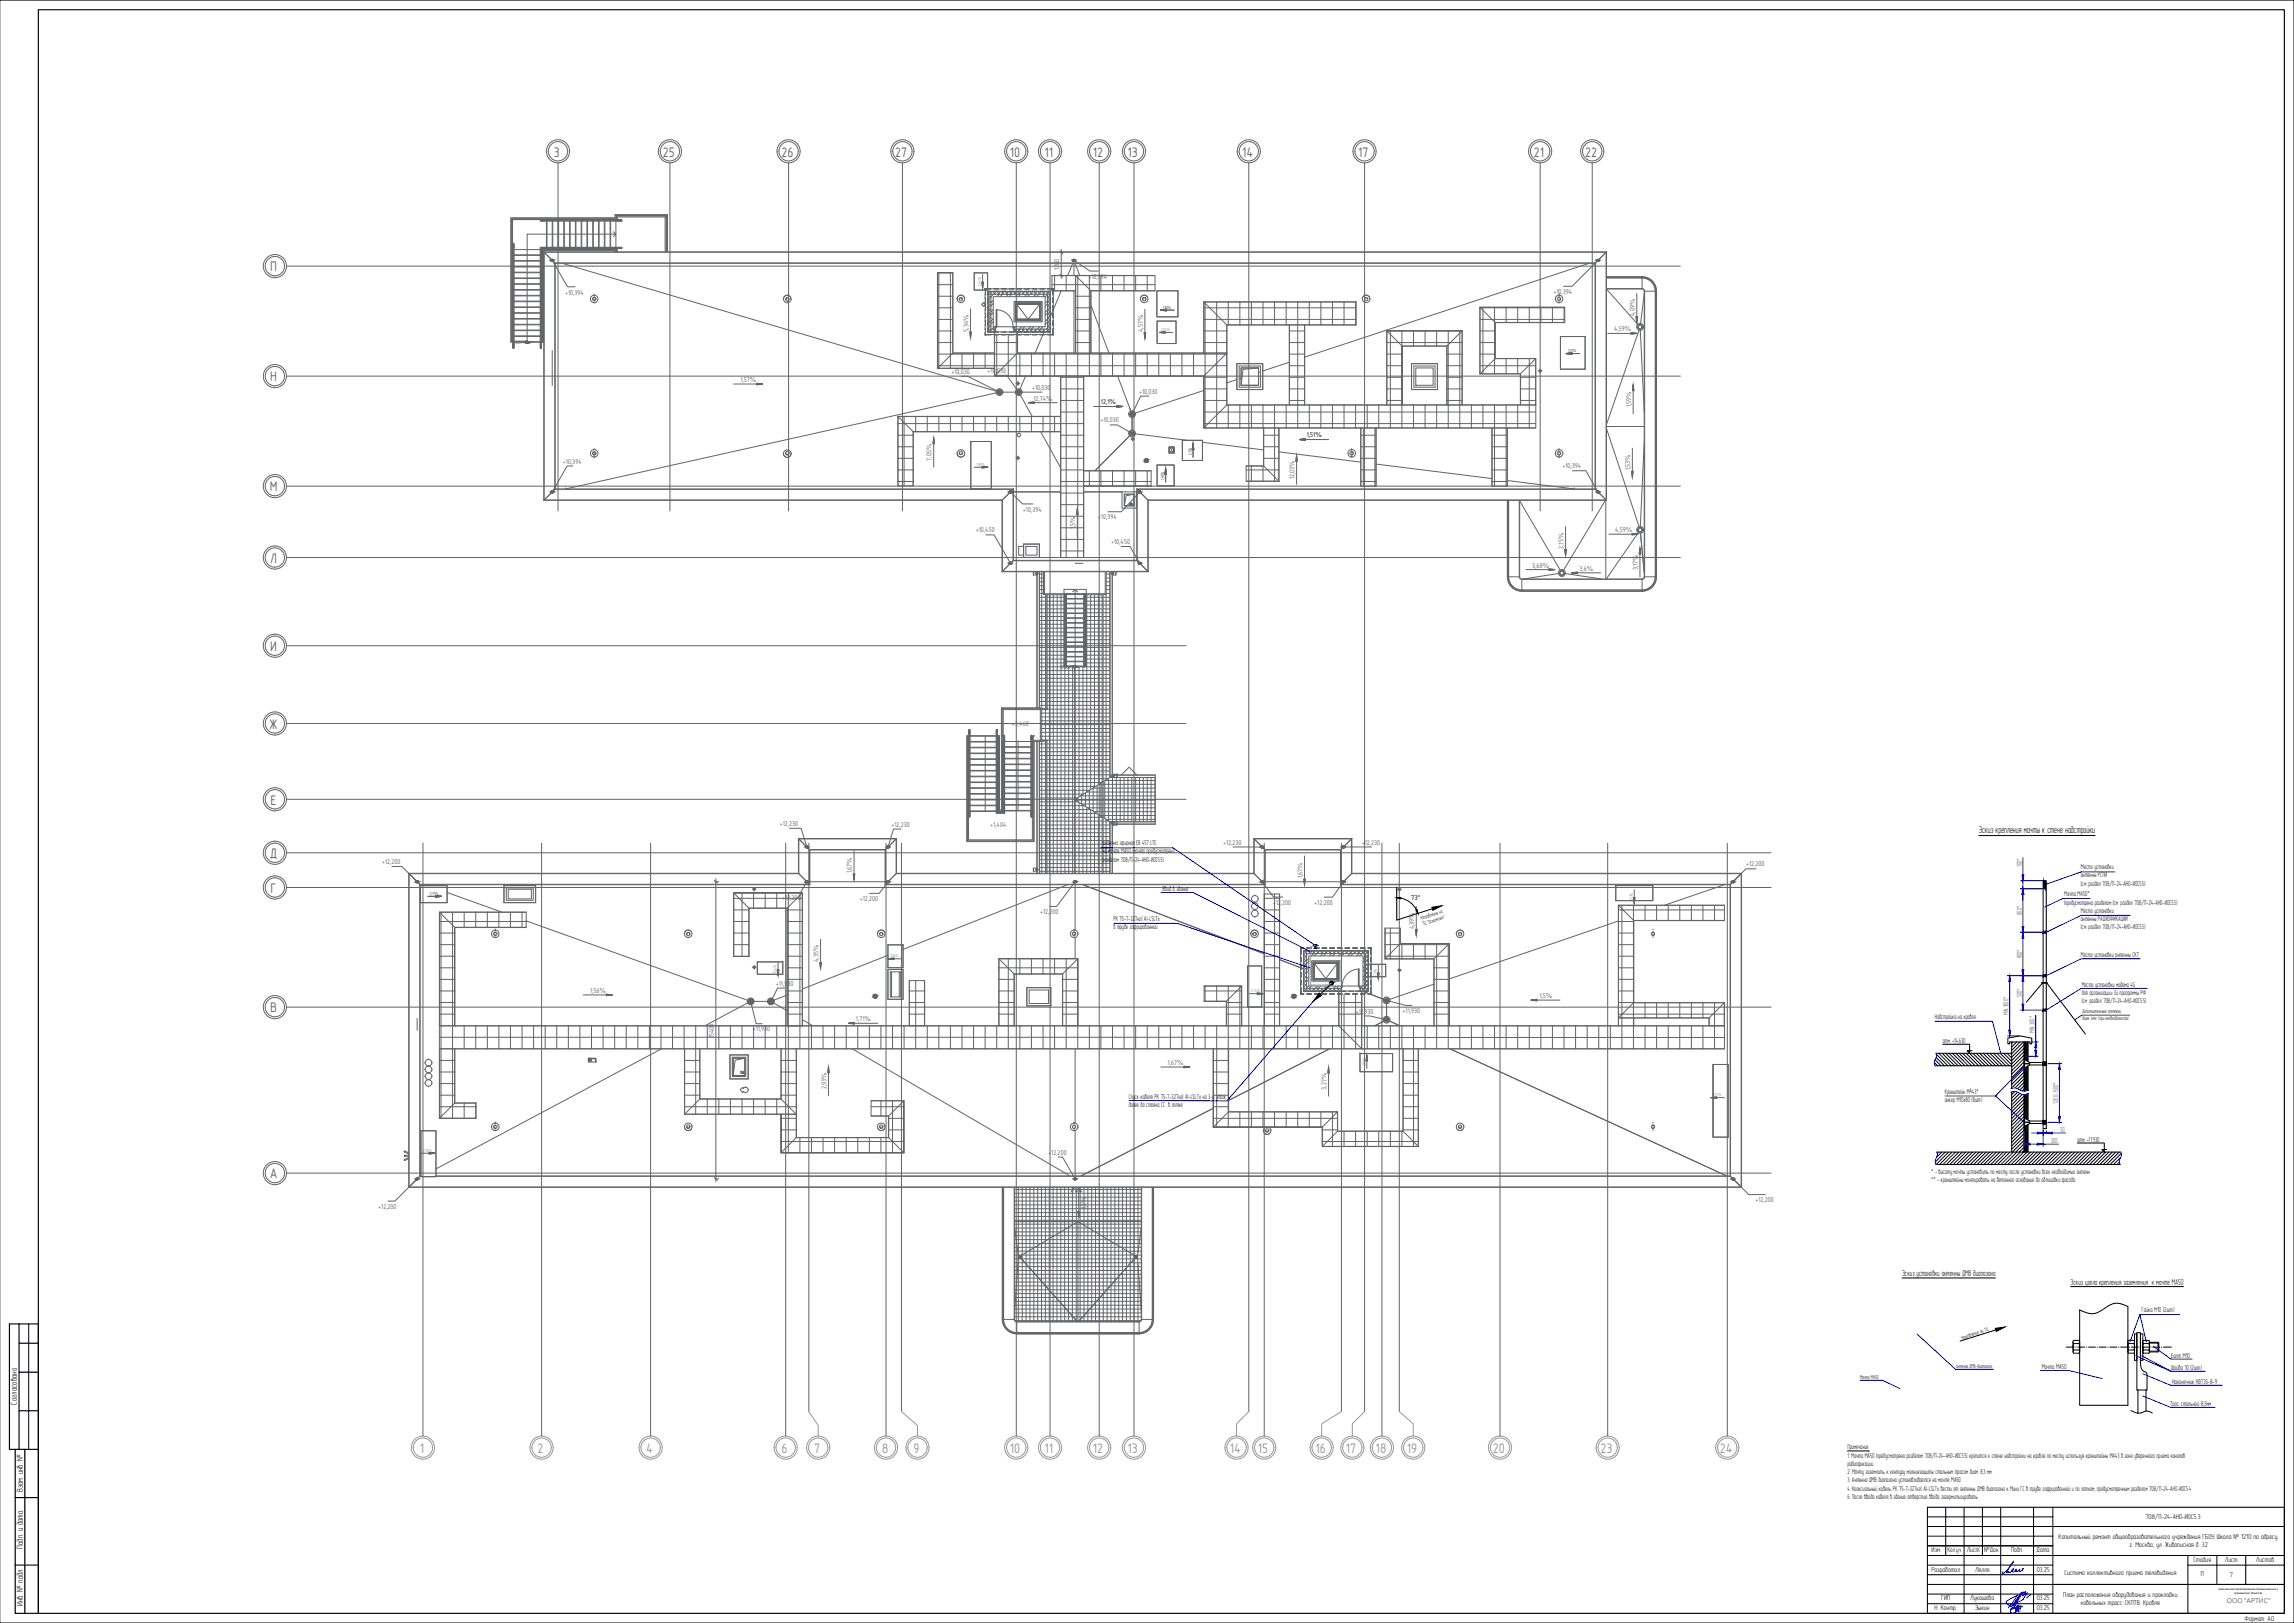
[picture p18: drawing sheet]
<svg xmlns="http://www.w3.org/2000/svg" width="1189mm" height="841mm" viewBox="0 0 1189 841" stroke-linecap="round" stroke-linejoin="round" font-family="sans-serif">
<defs><g id="words">
<g font-size="7.2" fill="#636466">
<text x="287" y="81">3</text>
<text x="343" y="81">25</text>
<text x="405" y="81">26</text>
<text x="464" y="81">27</text>
<text x="523" y="81">10</text>
<text x="541" y="81">11</text>
<text x="566" y="81">12</text>
<text x="584" y="81">13</text>
<text x="644" y="81">14</text>
<text x="704" y="81">17</text>
<text x="795" y="81">21</text>
<text x="821" y="81">22</text>
<text x="140" y="141">П</text>
<text x="140" y="198">Н</text>
<text x="140" y="255">М</text>
<text x="140" y="292">Л</text>
<text x="140" y="337">И</text>
<text x="140" y="378">Ж</text>
<text x="140" y="417">Е</text>
<text x="140" y="445">Д</text>
<text x="140" y="463">Г</text>
<text x="140" y="525">В</text>
<text x="140" y="611">А</text>
</g>
<g font-size="7.2" fill="#989898">
<text x="218" y="753">1</text>
<text x="279" y="753">2</text>
<text x="335" y="753">4</text>
<text x="405" y="753">6</text>
<text x="422" y="753">7</text>
<text x="457" y="753">8</text>
<text x="473" y="753">9</text>
<text x="523" y="753">10</text>
<text x="541" y="753">11</text>
<text x="566" y="753">12</text>
<text x="584" y="753">13</text>
<text x="637" y="753">14</text>
<text x="652" y="753">15</text>
<text x="682" y="753">16</text>
<text x="698" y="753">17</text>
<text x="713" y="753">18</text>
<text x="729" y="753">19</text>
<text x="774" y="753">20</text>
<text x="829" y="753">23</text>
<text x="891" y="753">24</text>
</g>
<text font-size="5.1" x="1025" y="432">Эскиз крепления мачты к стене надстройки</text>
<g font-size="4.4">
<text x="986" y="661">Эскиз установки антенны ДМВ диапазона</text>
<text x="1073" y="666">Эскиз узела крепления заземления к мачте МА50</text>
<text x="9" y="728" transform="rotate(-90 9 728)">Согласовано</text>
<text x="12" y="773" transform="rotate(-90 12 773)">Взам. инв. №</text>
<text x="12" y="802" transform="rotate(-90 12 802)">Подп. и дата</text>
<text x="12" y="832" transform="rotate(-90 12 832)">Инв. № подл.</text>
</g>
<text font-size="3.8" x="1154" y="831">ООО &quot;АРТИС&quot;</text>
<g font-size="3.7">
<text x="571" y="438">антенна эфирная</text>
<text x="589" y="438">EB 457 LTE</text>
<text x="571" y="442">на мачте МА50 (мачта предусмотрена</text>
<text x="571" y="447">разделом 708/П-24-АНО-ИОС5.5)</text>
<text x="1078" y="450">Место установки</text>
<text x="1078" y="455">антенны РСПИ</text>
<text x="603" y="462">Ввод в здание</text>
<text x="1078" y="459">(см. раздел 708/ -24-АНО-ИОС5.5)</text>
<text x="1095" y="459" transform="rotate(-1 1095 459)">П</text>
<text x="1070" y="464">Мачта МА50*</text>
<text x="1070" y="469">(предусмотрена разделом (см. раздел 708/П-24-АНО-ИОС5.5)</text>
<text x="1078" y="473">Место установки</text>
<text x="577" y="477">РК 75-7-327нг( А)-LSLTx</text>
<text x="1078" y="477">антенны РАДИОФИКАЦИИ</text>
<text x="577" y="482">в трубе гофрированной</text>
<text x="1078" y="482">(см. раздел 708/П-24-АНО-ИОС5.5)</text>
<text x="1078" y="496">Место установки антенны СКТ</text>
<text x="1079" y="511">Место установки модема 4G</text>
<text x="1079" y="515">для организации 3й программы РФ</text>
<text x="1079" y="520">(см. раздел 708/П-24-АНО-ИОС5.5)</text>
<text x="1003" y="528">Надстройка на кровле</text>
<text x="1007" y="540">отм. +14.630</text>
<text x="585" y="570">Спуск кабеля РК 75-7-327нг( А)-LSLTx на 3-й этаж,</text>
<text x="1008" y="567">Кронштейн МА43*</text>
<text x="585" y="574">далее до стояка СС в лотке</text>
<text x="1008" y="571">анкер М10х80 (8шт</text>
<text x="1026" y="571" transform="rotate(-1 1026 571)">.</text>
<text x="1027" y="571" transform="rotate(-1 1027 571)">)</text>
<text x="1077" y="592">отм. +11.930</text>
<text x="1001" y="608">* - высоту мачты установить по месту после установки всех необходимых антенн</text>
<text x="1001" y="612">** - кронштейны монтировать на бетонное основание до облицовки фасада</text>
<text x="1110" y="680">Гайка М10 (2шт.)</text>
<text x="1125" y="704">Болт М10</text>
<text x="1058" y="709">Мачта МА50</text>
<text x="1125" y="710">Шайба 10 (2шт.)</text>
<text x="1126" y="717">Наконечник КВТ35-8-9</text>
<text x="1125" y="729">Трос стальной 8,3мм</text>
<text x="957" y="751">Примечание.</text>
<text x="957" y="756">1. Мачта МА50 (предусмотрена разделом 708/П-24-АНО-ИОС5.5) крепится к стене надстройки на кровле по месту используя кронштейны МА43 в зоне уверенного приема каналов</text>
<text x="957" y="760">радиофикации.</text>
<text x="957" y="764">2. Мачту заземлить к контуру молниезащиты стальным тросом диам. 8,3 мм.</text>
<text x="957" y="768">3. Антенна ДМВ диапазона устанавливается на мачте МА50.</text>
<text x="957" y="773">4. Коаксиальный кабель РК 75-7-327нг( А)-LSLTx вести от антенны ДМВ диапазона к Мини ГС в трубе гофрированной и по лоткам, предусмотренным разделом 708/П-24-АНО-ИОС5.4</text>
<text x="957" y="777">6. После ввода кабеля в здание отверстие ввода загермитизировать.</text>
<text x="1112" y="787">708/П-24-АНО-ИОС5.3</text>
<text x="1067" y="798">Капитальный ремонт общеобразовательного учреждения ГБОУ Школа № 1210 по адресу:</text>
<text x="1104" y="802">г. Москва, ул. Живописная д. 32</text>
<text x="1001" y="804">Изм.</text>
<text x="1009" y="804">Кол.уч.</text>
<text x="1019" y="804">Лист</text>
<text x="1028" y="804">№Док</text>
<text x="1042" y="804">Подп.</text>
<text x="1055" y="804">Дата</text>
<text x="1137" y="809">Стадия</text>
<text x="1153" y="809">Лист</text>
<text x="1169" y="809">Листов</text>
<text x="1001" y="814">Разработал</text>
<text x="1024" y="814">Лялля</text>
<text x="1056" y="814">03.25</text>
<text x="1070" y="816">Система коллективного приема телевидения</text>
<text x="1141" y="817">П</text>
<text x="1156" y="817">7</text>
<text x="1069" y="827">План расположения оборудования и прокладки</text>
<text x="1006" y="829">ГИП</text>
<text x="1021" y="829">Лукашова</text>
<text x="1056" y="829">03.25</text>
<text x="1078" y="832">кабельных трасс СКПТВ. Кровля</text>
<text x="1003" y="835">Н. Контр.</text>
<text x="1024" y="834">Зыкин</text>
<text x="1056" y="834">03.25</text>
<text x="1163" y="840">Формат A0</text>
</g>
<g font-size="3.7" fill="#00f">
<text x="1048" y="449" transform="rotate(-90 1048 449)">100*</text>
<text x="1048" y="474" transform="rotate(-90 1048 474)">800*</text>
<text x="1048" y="497" transform="rotate(-90 1048 497)">800*</text>
<text x="1048" y="517" transform="rotate(-90 1048 517)">500*</text>
<text x="1041" y="526" transform="rotate(-90 1041 526)">MIN 1000*</text>
<text x="1054" y="535" transform="rotate(-90 1054 535)">МIN 300*</text>
<text x="1067" y="572" transform="rotate(-90 1067 572)">1200-1500*</text>
<text x="1068" y="587">50</text>
<text x="1063" y="592">300</text>
</g>
<g font-size="3.6" fill="#636466">
<text x="549" y="140" transform="rotate(-90 549 140)">1200</text>
<text x="564" y="144">+10,394</text>
<text x="293" y="153">+10,394</text>
<text x="805" y="152">+10,394</text>
<text x="847" y="164" transform="rotate(-90 847 164)">4,09%</text>
<text x="502" y="172" transform="rotate(-90 502 172)">5,34%</text>
<text x="592" y="172" transform="rotate(-90 592 172)">4,57%</text>
<text x="836" y="172">4,59%</text>
<text x="384" y="198">1,57%</text>
<text x="493" y="194">+10,030</text>
<text x="512" y="193">+10,030</text>
<text x="535" y="202">+10,030</text>
<text x="536" y="208">12,74%</text>
<text x="571" y="210">12,1%</text>
<text x="590" y="204">+10,030</text>
<text x="845" y="211" transform="rotate(-90 845 211)">1,59%</text>
<text x="570" y="219">+10,030</text>
<text x="677" y="227">1,51%</text>
<text x="483" y="239" transform="rotate(-90 483 239)">7,05%</text>
<text x="292" y="240">+10,394</text>
<text x="810" y="243">+10,394</text>
<text x="845" y="244" transform="rotate(-90 845 244)">1,53%</text>
<text x="671" y="248" transform="rotate(-90 671 248)">12,03%</text>
<text x="530" y="265">+10,394</text>
<text x="569" y="269">+10,394</text>
<text x="506" y="276">+10,450</text>
<text x="557" y="274" transform="rotate(-90 557 274)">1,5%</text>
<text x="837" y="276">4,59%</text>
<text x="576" y="282">+10,450</text>
<text x="810" y="284" transform="rotate(-90 810 284)">2,15%</text>
<text x="794" y="294">3,68%</text>
<text x="819" y="296">3,6%</text>
<text x="849" y="295" transform="rotate(-90 849 295)">3,17%</text>
<text x="524" y="376">+3,460</text>
<text x="404" y="428">+12,230</text>
<text x="462" y="428">+12,230</text>
<text x="513" y="429">+1,404</text>
<text x="634" y="438">+12,230</text>
<text x="706" y="438">+12,230</text>
<text x="198" y="448">+12,200</text>
<text x="905" y="449">+12,200</text>
<text x="442" y="452" transform="rotate(-90 442 452)">1,67%</text>
<text x="675" y="455" transform="rotate(-90 675 455)">1,67%</text>
<text x="405" y="466">+12,200</text>
<text x="446" y="467">+12,200</text>
<text x="539" y="474">+12,200</text>
<text x="660" y="469">+12,200</text>
<text x="681" y="469">+12,200</text>
<text x="733" y="482" transform="rotate(-90 733 482)">4,39%</text>
<text x="424" y="499" transform="rotate(-90 424 499)">4,35%</text>
<text x="306" y="514">1,56%</text>
<text x="402" y="511">+11,930</text>
<text x="798" y="517">1,5%</text>
<text x="703" y="525">+11,930</text>
<text x="727" y="525">+11,930</text>
<text x="444" y="529">1,71%</text>
<text x="370" y="538" transform="rotate(-90 370 538)">15400</text>
<text x="390" y="534">+11,930</text>
<text x="605" y="552">1,67%</text>
<text x="428" y="565" transform="rotate(-90 428 565)">2,93%</text>
<text x="687" y="565" transform="rotate(-90 687 565)">3,27%</text>
<text x="543" y="598">+12,200</text>
<text x="910" y="623">+12,200</text>
<text x="196" y="626">+12,200</text>
<text x="563" y="627" transform="rotate(-90 563 627)">1,5%</text>
</g>
<text font-size="3.6" x="731" y="466">73°</text>
<g font-size="2.9" fill="#636466">
<text x="266" y="178">ВВЕРХ</text>
<text x="550" y="347">ВВЕРХ</text>
</g>
<g font-size="2.9">
<text x="737" y="477" transform="rotate(-17 737 477)">Направление на</text>
<text x="738" y="480" transform="rotate(-17 738 480)">ТЦ Останкино</text>
<text x="740" y="479" transform="rotate(-18 740 479)">&quot;</text>
<text x="748" y="476" transform="rotate(-16 748 476)">&quot;</text>
<text x="1079" y="525">Дополнительные оттяжки</text>
<text x="1079" y="528">диам. 4мм. (при необходимости)</text>
<text x="1017" y="694" transform="rotate(-18 1017 694)">Направление на ТЦ</text>
<text x="1014" y="709">антенна ДМВ-диапазона</text>
<text x="964" y="715">Мачта МА50</text>
</g>
<g font-size="2.2" fill="#636466">
<text x="508" y="148" transform="rotate(-90 508 148)">2,25%</text>
<text x="603" y="160">1,83%</text>
<text x="602" y="172">2,04%</text>
<text x="813" y="182">1,57%</text>
<text x="618" y="236" transform="rotate(-90 618 236)">2,4%</text>
<text x="506" y="241">1,89%</text>
<text x="603" y="249" transform="rotate(-90 603 249)">1,85%</text>
<text x="223" y="464">2,17%</text>
<text x="846" y="467" transform="rotate(-90 846 467)">2,57%</text>
<text x="461" y="496">2,56%</text>
<text x="402" y="504" transform="rotate(-90 402 504)">1,56%</text>
<text x="714" y="506" transform="rotate(-90 714 506)">3,13%</text>
<text x="648" y="514">2,74%</text>
<text x="708" y="553" transform="rotate(-90 708 553)">2,13%</text>
<text x="888" y="568">2,57%</text>
<text x="219" y="597">2,56%</text>
</g>
<g font-size="1.4">
<text x="1150" y="824">комплексное проектирование промышленных и</text>
<text x="1158" y="826">гражданских объектов</text>
</g>
</g></defs>
<g fill="#636466" stroke="#636466" stroke-width=".52">
<path d="M453 517h1z"/>
<path d="M670 515h1z"/>
<path d="M670 517h1z"/>
<path d="M594 240h1z"/>
<path d="M453 515h1zM453 515h1zM453 515h1z"/>
<path d="M453 515h1zM453 515h1z"/>
<path d="M453 515l1 1zM453 516h1z"/>
<path d="M453 516h1zM453 516h1z"/>
<path d="M453 516h2zM453 516h2z"/>
<path d="M453 516h2zM453 516h2z"/>
<path d="M453 516h2zM453 516l2 1z"/>
<path d="M453 517h2zM453 517h1z"/>
<path d="M453 517h1zM453 517h1z"/>
<path d="M453 517h1zM453 517h1z"/>
<path d="M453 517h1zM453 517h1z"/>
<path d="M670 515h1zM670 515h1z"/>
<path d="M670 515l1 1zM670 516h1z"/>
<path d="M670 516h1zM670 516h1z"/>
<path d="M670 516h2zM670 516h2z"/>
<path d="M670 516h2zM670 516h2z"/>
<path d="M670 516h2zM670 516l2 1z"/>
<path d="M670 517h2zM670 517h1z"/>
<path d="M670 517h1zM670 517h1z"/>
<path d="M670 517h1zM670 517h1z"/>
<path d="M670 517h1zM670 517h1z"/>
<path d="M594 238h1zM594 238h1z"/>
<path d="M594 238h1zM593 238h2z"/>
<path d="M593 238h2zM593 238h2z"/>
<path d="M593 238h2zM593 238h2z"/>
<path d="M593 238l2 1zM593 238l2 1z"/>
<path d="M593 239h2zM593 239h2z"/>
<path d="M593 239h2zM593 239h2z"/>
<path d="M593 239h2zM593 239h2z"/>
<path d="M593 239h2zM593 239l2 1z"/>
</g>
<g fill="none" stroke="#636466" stroke-width=".52">
<path d="M539 298h2M539 300h2M540 296v71M573 298h2M573 300h2M539 302h2M539 304h2M539 306h2M539 308h2M539 310h3M539 312h3M539 314h3"/>
<path d="M539 316h3M539 318h3M539 319h3M542 308v59M543 310h8M543 312h8M543 314h8M543 316h8M543 318h8M543 319h8M544 308v145M546 308v145"/>
<path d="M548 308v145M550 308v145M563 310h8M563 312h8M563 314h8M563 316h8M563 318h8M563 319h8M563 308v102h8M565 308v101M567 308v100M569 308v99"/>
<path d="M572 310h3M572 312h3M572 314h3M572 316h3M572 318h3M572 319h3M573 308v96M573 302h2M573 304h2M573 306h2M573 308h2M539 322h3"/>
<path d="M539 323h3M539 326h3M539 327h3M539 330h3M539 331h3M539 334h3M539 335h3M539 338h3M539 339h3M543 322h8M543 323h8M543 326h8"/>
<path d="M543 327h8M543 330h8M543 331h8M543 334h8M543 335h8M543 338h8M543 339h8M563 322h8M563 323h8M563 326h8M563 327h8M563 330h8"/>
<path d="M563 331h8M563 334h8M563 335h8M563 338h8M563 339h8M572 322h3M572 323h3M572 326h3M572 327h3M572 330h3M572 331h3M572 334h3"/>
<path d="M572 335h3M572 338h3M572 339h3M539 342h3M539 343h3M539 346h3M539 348h3M539 350h3M539 352h3M539 354h3M539 356h3M539 358h3"/>
<path d="M539 360h3M543 342h8M543 343h8M543 346h9M543 348h28M543 350h28M543 352h28M543 354h28M543 356h28M543 358h28M543 360h28M552 345v108"/>
<path d="M553 346h9M554 345v108M556 345v108M557 345v69M559 345v68M561 345v67M562 346h9M563 342h8M563 343h8M572 342h3M572 343h3M572 346h3"/>
<path d="M572 348h3M572 350h3M572 352h3M572 354h3M572 356h3M572 358h3M572 360h3M539 362h3M539 364h3M539 366h3M539 370h32M539 372h32"/>
<path d="M539 374h32M539 376h32M539 378h32M539 380h32M540 368v16M542 368v16M543 362h28M543 364h28M543 366h28M543 368h28M572 362h3M572 364h3"/>
<path d="M572 366h3M572 368h3M572 370h3M572 372h3M572 374h3M572 376h3M572 378h3M572 380h3M539 386h3M539 388h3M539 390h3M539 392h3"/>
<path d="M539 394h3M539 396h3M539 397h3M539 400h3M539 382h32M539 384h32M540 384v69M542 384v69M543 386h28M543 388h28M543 390h28M543 392h28"/>
<path d="M543 394h28M543 396h28M543 397h28M543 400h28M572 382h3M572 384h3M572 386h3M572 388h3M572 390h3M572 392h3M572 394h3M572 396h3"/>
<path d="M572 397h3M572 400h3M539 401h3M539 404h3M539 405h3M539 408h3M539 409h3M539 412h3M539 413h3M539 416h3M539 417h3M539 420h3"/>
<path d="M543 401h28M543 404h28M543 405h28M543 408h25M543 409h22M543 412h18M543 413h15M543 416h16M543 417h19M543 420h22v33M557 415v38M557 415h14"/>
<path d="M559 413v2M559 416v37M560 412h11M561 412v5h10M561 417v36M563 411v7M563 418v35M564 419h7M565 410v9M566 408h5M567 408v12M569 407v15"/>
<path d="M570 406h1M571 406v17M572 401h3M572 404h2M572 415h27M572 417h27M572 419h27M572 412h27M572 410h27M572 408h27M572 406h27M573 405v19"/>
<path d="M573 404h26M575 403v22h-3M577 403v23M579 403v23M581 403v23M583 403v23M585 403v23M587 403v23M589 403v23M591 403v23M593 403v23M595 403v23"/>
<path d="M597 403v23M599 403v23M539 421h3M539 424h3M539 425h3M539 428h3M539 429h3M539 432h3M539 434h3M539 436h3M539 438h3M539 440h3"/>
<path d="M543 421h25M543 424h28M543 425h28M543 428h28M543 429h28M543 432h28M543 434h28M543 436h28M543 438h28M543 440h28M567 421h4M567 421v32"/>
<path d="M569 422v31M570 423h1M572 428h3M572 429h3M572 432h3M572 434h3M572 436h3M572 438h3M572 440h3M572 421h27M572 423h27M599 425h-26v28"/>
<path d="M539 442h3M539 444h3M539 446h3M539 448h3M539 450h3M539 452h3M543 442h28M543 444h28M543 446h28M543 448h28M543 450h28M543 452h28"/>
<path d="M572 442h3M572 444h3M572 446h3M572 448h3M572 450h3M572 452h3M526 618h65M528 615v36M530 615v70M532 615v70M534 615v70M536 615v70"/>
<path d="M538 615v70M540 615v70M542 615v70M544 615v70M546 615v70M548 615v70M550 615v70M552 615v70M554 615v70M556 615v1h-30M556 618v67M556 616h2"/>
<path d="M558 618v67M558 616h1M560 615v1M560 617v68M560 616h31M562 615v70M564 615v70M566 615v70M568 615v70M570 615v70M572 615v70M574 615v70"/>
<path d="M576 615v70M578 615v70M580 615v70M582 615v70M584 615v70M586 615v70M588 615v70M590 615v34M526 632h65M526 630h65M526 628h65M526 626h65"/>
<path d="M526 624h65M526 622h65M526 620h65M526 634h65M526 636h65M526 638h65M526 658h65M526 656h65M526 654h65M526 652h65M526 640h65M526 642h65"/>
<path d="M526 644h65M526 646h65M526 648h65M526 650h65M528 652v33M590 655v30M526 678h65M526 676h65M526 674h65M526 672h65M526 670h65M526 668h65"/>
<path d="M526 666h65M526 664h65M526 662h65M526 660h65M526 682h65M526 680h65M526 684h65"/>
</g>
<g fill="none" stroke="#636466" stroke-width=".52">
<path d="M291 136l225 67M556 136l-3 7M557 136v7M557 136l3 7M824 136l-148 49M512 149v-8h-7v9h7M526 157h13v9h-13zM550 151l-6 13M557 151v32M565 158l10 25M600 151h10v13h-10zM833 150l16 18"/>
<path d="M852 152h.1M852 152l-2 16M541 172l-5 11M546 161h.1M600 166h9v12h-9zM809 174h12v17h-12zM849 171l-16 49M850 171l2 42M531 195l-2 7M579 195l7 18-1-2M641 197l-5 1M643 191h9v9h-9z"/>
<path d="M643 196h-1M653 193h-1M668 188l-14 4M734 191h9v9h-9zM516 204l-223 49M520 203h6M529 205l6 11M587 216v7M624 202l-36 12M852 213h.1M503 229h11v24h-11zM539 224l11 18"/>
<path d="M585 226l-17 18M588 225l27 3M613 228h10v11h-10zM623 229l32 4M663 234l42 5M833 222h.1M833 221h19M833 222l16 51M852 229l-2 44M293 253h.1M525 255h25M562 255h19"/>
<path d="M589 255h.1M600 241h8v11h-8zM713 240l60 8M781 249l35 4M788 260l21 35M816 253h.1M832 259l-22 36M832 259v41M849 276l-17 24M850 276l2 21M530 283h-2v5h2M532 283h5v5h-5z"/>
<path d="M537 296v1M537 298v69M539 296v71M576 298v104M576 296v1M808 297l-18 3M811 297l19 3M557 345v108M537 384v66M539 384v69M571 414h-14l14 9M571 405l-14 9"/>
<path d="M572 414h27M575 403h24M575 403v-107v107l-3 2M576 402l-1 1M577 402h22v25h-22M572 424l3 2M575 426h24M575 426v27M575 426l1 1M576 427v26M577 427h.1M218 459h14v9h-14z"/>
<path d="M220 458l2 1M420 457h39M537 451v2M553 458l-85 34M557 458v24M561 458l94 36M656 457h39M837 459h20v8h-20zM894 458l-31 11M232 462l28 11M263 461h12v5h-12zM273 477l114 41"/>
<path d="M839 477l-88 30M392 498h14v7h-14zM460 495l-44 17M460 490h8v11h-8zM557 486v11M663 497l11 4M680 499h14v9h-14zM709 500h9v6h-9M387 520l-22 12M391 519h7M401 520l7 4M408 516l-7 2"/>
<path d="M462 504v13M466 504v13M647 501h7v21h-7zM674 501l2 1M676 514h1M706 514l11 4zM710 515h.1M743 510l-23 8M416 528l5 4M717 529l-5 3M719 520v7M720 529l5 3"/>
<path d="M343 544l-117 62M380 548h6v9h-6zM442 544l113 65M557 544v38M689 544l-52 26M705 546h17v9h-17zM752 544l143 65M888 552h8v37h-8zM629 574l-69 35M218 586h8v24h-8zM557 586v23M526 636l2 15h1"/>
<path d="M559 633l29 18v1l-29 33 29-33h2l1 28M591 636l-1 15h-2M591 633h-65M528 651v1M590 651v1M526 680l2-28h1l29 33-29-33v-1l30-18v52"/>
</g>
<g fill="none" stroke="#636466" stroke-width=".52">
<path d="M280 114h2h-2h2h-2M282 114h.1M282 114h38M282 114h34M283 113h36v1h-36zM283 113h-18v16h1v-15h17M283 114h.1M316 114h.1M319 114h1M320 114h.1M322 114h-2h2h-2h2M265 129h1v48h-1z"/>
<path d="M266 126v2v-2v2v-2M266 128v50M266 128h.1M266 132h.1M280 130v48M280 132h.1M280 130h.1M280 128h.1M281 130v48M281 129h38h-38v48zM282 128h.1M282 131l6 5"/>
<path d="M282 131l6 5v117M282 131h551M282 131v128M282 131h550v128h-237v37h-75v-37h-238zM288 136h539M288 136v117M316 129h-35v49M316 128h.1M319 129h.1M319 131v-3h1v3M319 129h-38M320 128h.1"/>
<path d="M320 128h-40v50M320 128h-40v1M320 128v1M322 128h-2h2v1h-2h2M345 131v-19h-25v2h-1v-2h26v19M827 136v118l6 5M827 136v117M833 131l-6 5h-539M833 131l-6 5M833 131v128M486 159h8M486 148h8"/>
<path d="M486 154h8M486 142h8M486 141v50l8-8h21M487 141v50M493 141v50M545 150v1M545 151h12M545 148h54M547 143v8M553 143v8M557 143v40v-32M557 143h42v8h-34"/>
<path d="M557 143v8M557 159h8M557 154h8M557 143l8 8v32M559 143v146M565 143v52M571 143v8M577 143v8M583 143v8M589 143v8M595 143v8M599 151h-34v32"/>
<path d="M599 143h-54v6M624 156v27h12M624 156v27M624 156h79v12h-67v15M624 159h79M625 156v66M631 156v66M637 156v12M643 156v12M649 156v12M655 156v12M661 156v12"/>
<path d="M667 156v12M673 156v66M679 156v12M685 156v12M691 156v12M697 156v12M703 156v12M703 157h-79l12 11v15M767 159v35l8-8h21v24M767 159h44v8h-36M767 159h44M767 159v35"/>
<path d="M767 159l8 8v19h21M769 159v35M775 159v35M781 159v8M787 159v8M793 159v8M799 159v8M805 159v8M811 159v8M833 150h18l1 1h6M851 144a7 7 0 0 1 7 7v148h-6v-148v148M851 144a7 7 0 0 1 7 7v148"/>
<path d="M851 150l1 1M851 144h-18h18v6h-18M851 144v-1h-18h18a8 8 0 0 1 7 8M858 151v148M266 178h.1M266 177h.1M280 178h1M280 178h.1M280 177h.1M486 178h8M486 166h8M486 171h8"/>
<path d="M515 172v2M515 178h12M515 172h.1M515 174v9M515 174v21l12-12h109l-12 12v27v-27M516 172h10M517 174v21M523 174v21M527 173v-1v1M527 174v9M557 178h8M557 166h8"/>
<path d="M557 171h8M624 178h12M624 166h79M624 171h12M668 168h8v42h-8zM668 178h8M668 171h8M676 168v42M719 178h39M721 171v51M727 171v51M733 171v8"/>
<path d="M739 171v8M745 171v8M751 171v51M757 171v51M758 171h-39v39h8v-31v31M758 171v39h-8v-31h-23M758 171h-39M767 178h8M767 166h44M767 171h8M811 167h-36v19M266 180v-2v2v-2v2"/>
<path d="M280 180v-2v2h1v-2v2M486 184h150M486 190h150M499 183v8M505 183v8M511 183v8M515 195h109M515 183v8h-29M515 191h-29M515 183h-21v-42h-8v50M515 191v4M515 195h35"/>
<path d="M527 183h97M529 183v12M535 183v12M541 183v12M547 183v12M550 195h12M550 195v94h12v-94M550 196h12M550 195v94M553 183v106M562 195h62M571 183v12"/>
<path d="M577 183v12M583 183v12M589 183v12M595 183v12M601 183v12M607 183v12M613 183v12M619 183v12M624 196h12M636 183v27l-12 12M636 183v27h160M636 183h.1"/>
<path d="M668 184h8M668 190h8M668 196h8M719 184h8M719 190h8M719 196h8M750 184h8M750 190h8M750 196h8M767 194h21l8-8v24M767 184h8M767 190h29"/>
<path d="M767 194h21M781 186v8M787 186v8M788 194v16h8M788 194v16M788 196h8M793 186v36M465 216h85zM465 216v36h8v-28M465 220h97M469 216v36M475 216v8"/>
<path d="M481 216v8M487 216v8M493 216v8M499 216v8M505 216v8M511 216v8M517 216v8M523 216v8M529 216v8M535 216v8M541 216v8M547 216v8"/>
<path d="M550 202h12M550 208h12M550 214h12M624 202h12M624 208h12M624 214h172M624 220h172M637 210v12M643 210v12M649 210v12M655 210v12M661 210v39"/>
<path d="M667 210v12M668 202h8M668 208h8M679 210v12M685 210v12M691 210v12M697 210v12M703 210v12M709 210v12M715 210v12M719 202h8M719 208h8"/>
<path d="M719 210v-39l8 8h23l8-8v39M733 210v12M739 210v12M745 210v12M750 202h8M750 208h8M763 210v12M769 210v12M775 210v42M781 210v42M787 210v12M788 202h8"/>
<path d="M788 208h8M796 210v12h-15M465 226h8M465 232h8M465 237h8M550 224h-77l-8-8v36M550 224h-77v28M550 226h12M550 232h12M550 237h12M655 222h8v27h-17v-8h9zM655 226h8"/>
<path d="M655 232h8M655 237h8M655 222v19l8 8M663 222v27M705 222h8v30h-8zM705 226h8M705 232h8M705 237h8M707 222v30M713 222v30M773 222h8v30h-8zM773 226h8"/>
<path d="M773 232h8M773 237h8M781 222v30M796 222h-172M282 259h237M288 253l-6 6M288 253h237M465 244h8M465 249h8M519 259l6-5v36M519 259v37M525 253l-6 6"/>
<path d="M525 253l-237 1-6 5M525 253v37M550 244h12M550 249h47M550 256h12M562 252h35M565 244v8M571 244v8M577 244v8M583 244v8M589 244v8M589 253l6 6"/>
<path d="M589 253v38l6 5M589 253h238M589 253v37M595 244v8M595 259h238M595 259v37M597 244h-35h35v8h-35M646 244h17M646 249h17M649 241v8M655 241v8M705 244h8"/>
<path d="M705 249h8M773 244h8M773 249h8M781 259v40h6M782 259v40M787 259v40l1-40M827 253l6 6M827 253l-238 1 6 5M550 262h12M550 268h12M550 274h12M550 280h12"/>
<path d="M519 296h76M525 290l-6 6M525 290h64M541 296v12h11h-11v-12M550 286h12M573 296v12h-10h10v-12M589 290l6 6M589 290l-64 1-6 5M781 299a8 8 0 0 0 8 7 7 7 0 0 1-8-7zM787 299l2 1h62M788 299l1 1M852 299l-1 1"/>
<path d="M852 299l-1 1v6M858 299a7 7 0 0 1-7 7M542 308v59M543 308v60M552 308v37h-1v-37M553 308l-1 37M553 308h-1v37M553 308v37M562 308v37v-37M562 308h.1M562 308v37M563 308v37v-37"/>
<path d="M571 308v145M572 308v145M789 306a7 7 0 0 1-7-7 7 7 0 0 0 7 7M789 306h62M851 300h-62v6h62M552 345h1M552 345h.1M553 345h.1M562 345h.1M502 378v2v-2h1M503 378v2zM516 378v2v-2h1v2v-2"/>
<path d="M519 367l1 1h23l-1-1M519 367v17M519 367h.1M519 367h23M520 368v16M543 368h.1M501 381h1v39h-1zM502 381v40M502 380h.1M502 381h.1M503 380v41M503 380h-1v41"/>
<path d="M516 380v41h5v-38M516 380v41h3M516 380h1M517 380h.1M517 381h.1M517 380v41h3v-38M517 380v41h2M517 381h1v39h1v-36h1v37h-3zM517 391v-10v29M520 381v2v-2h1v2v-2M520 383v38h-1M520 383h1"/>
<path d="M520 383h.1M520 384h.1M521 383v38h-2M534 381v2v-2h1v2v-2M534 383v37M534 383h1v38M534 383v38h1M535 384h.1M535 384v37M535 384h1v36h-1zM542 384v69M543 384h-1"/>
<path d="M543 384h-8h7M543 384v69M520 420h.1M571 414h1M571 405h1M414 435l5 5 1 18M414 435l6 5M414 435v18M414 435h51M465 435l-6 5h-39M465 435l-6 5M465 435v18"/>
<path d="M502 420h.1M502 423h1v-2v2M502 421v2zM502 421h1M502 421h.1M517 420h.1M517 421h.1M519 421h.1M520 421h.1M534 423v-2v2h1v-2v2M535 420h.1M535 420v15h-33v-15h-1v16h35v-16"/>
<path d="M571 423h1M650 435l5 5 1 18M650 435l6 5M650 435h51M650 435v18M701 435l-6 5h-39M701 435l-6 5M701 435v18M212 453l6 5v151M212 453l6 5M212 453h202M212 453v162"/>
<path d="M212 453h202v-18h50v18h186v-18h50v18h202v162h-690zM218 458h202M218 458v151M414 453l5 5h-201M414 453l6 5M420 440v18M420 440h39M459 440v18l6-5M459 458h197M459 440v18M465 453l-6 5M465 453h185"/>
<path d="M650 453l5 5h-196M650 453l6 5M656 440h39M656 440v18M695 440v18l6-5M695 458h202M695 440v18M701 453l-6 5M701 453h202M897 458v152l6 5M897 458v151M903 453l-6 5"/>
<path d="M903 453l-6 5h-202M903 453v162M228 473h45v8h-37M228 478h45M229 473v107M235 473v107M241 473v8M247 473v8M253 473v8M259 473v8M265 473v8M271 473v8"/>
<path d="M273 473h-45v59M380 463v33h8v-25M380 472h8M380 478h8M380 466h36M385 463v33M391 463v8M397 463v8M403 463v8M408 471h-20v25M408 472h8M408 478h8"/>
<path d="M409 463v134M415 463v81M416 463v69zM416 463h-36h36l-8 8v61M655 463h8v69h-8zM655 472h8M655 478h8M655 466h8M661 463v81M663 463v69M839 469v58l8-7h47M839 469h55v8h-47"/>
<path d="M839 472h55M839 478h8M839 469v63M841 469v75M847 469v75M853 469v8M859 469v8M865 469v8M871 469v8M877 469v8M883 469v8M889 469v8"/>
<path d="M894 469h-55l8 8v43h47M894 477h-47v43h-8M228 483h8M228 490h8M228 495h8M273 481h-37l-8-8v59M380 483h8M380 490h8M380 495h8M380 496v-33l8 8h20v61M408 483h8M408 490h8"/>
<path d="M408 495h8M518 497h41zM518 497v35h8v-27h25M523 497v47M529 497v8M535 497v8M541 497v8M547 497v8M553 497v47M559 497l-8 8v27M559 497h.1M655 483h8"/>
<path d="M655 490h8M655 495h8M718 483h.1M718 490h33M718 495h33M718 483h8M718 497h25M721 481v16M726 481v8l-8 8h25v35M726 489v-8h-8v16M727 489v8M733 489v8"/>
<path d="M739 489v8M745 489v55M751 489v55M751 489h-25h25l-8 8v35M839 483h8M839 490h8M839 495h8M228 520h8M228 514h8M228 502h8M228 507h8M408 520h8"/>
<path d="M408 514h8M408 502h8M408 507h8M471 508h8v24h-8zM471 520h8M471 514h8M471 508v24M475 508v36M479 508v24M518 520h8M518 514h8M518 502h41"/>
<path d="M518 507h8M551 520h8M551 514h8M551 507h8M624 511v8h12h-12M624 511h19l-7 8v13M624 511h20l-1 21M624 514h20M625 511v8M631 511v8M636 520h8M637 511v73"/>
<path d="M643 511v33M644 511v21h-8v-13M655 520h8M655 514h8M655 502h8M655 507h8M694 515v17M694 520h12M694 514v1M694 515v17l12 11M695 514h10M697 514h.1"/>
<path d="M697 515v29M703 514h.1M703 515v29M706 514v30M706 514v18M743 520h8M743 514h8M743 502h8M743 507h8M839 514h8M839 502h8M839 507h8"/>
<path d="M853 520v8M859 520v8M865 520v8M871 520v8M877 520v8M883 520v8M889 520v24M894 520v12M228 532v12M228 532h8v-51v51M228 526h8M228 532h611"/>
<path d="M228 538h666M241 532v12M247 532v12M253 532v12M259 532v12M265 532v12M271 532v12M277 532v12M283 532v12M289 532v12M295 532v12M301 532v12"/>
<path d="M307 532v12M313 532v12M319 532v12M325 532v12M331 532v12M337 532v12M343 532v12M349 532v12M355 532v12M361 532v45M367 532v12M373 532v12"/>
<path d="M379 532v12M385 532v12M391 532v12M397 532v12M403 532v12M408 526h8M421 532v12M427 532v12M433 532v12M439 532v12M445 532v12M451 532v12"/>
<path d="M457 532v12M463 532v12M469 532v12M471 526h8M481 532v12M487 532v12M493 532v12M499 532v12M505 532v12M511 532v12M517 532v12M518 526h8"/>
<path d="M518 532v-35l8 8h25v27h8v-35v47M529 532v12M535 532v12M541 532v12M547 532v12M551 526h8M565 532v12M571 532v12M577 532v12M583 532v12M589 532v12M595 532v12"/>
<path d="M601 532v12M607 532v12M613 532v12M619 532v12M625 532v12M631 532v52M636 526h8M649 532v12M655 532v12M655 526h8M667 532v12M673 532v12"/>
<path d="M679 532v12M685 532v12M691 532v12M694 526h12M706 532v12M709 532v12M715 532v12M721 532v12M727 532v12M733 532v62M739 532v12M743 532h8v-43v43"/>
<path d="M743 526h8M757 532v12M763 532v12M769 532v12M775 532v12M781 532v12M787 532v12M793 532v12M799 532v12M805 532v12M811 532v12M817 532v12"/>
<path d="M823 532v12M829 532v12M835 532v12M839 526h55M839 532h55M847 528h-8l47-1 8-7v12M847 528v4h-8M847 528h39M853 532v12M859 532v12M865 532v12M871 532v12"/>
<path d="M877 532v12M883 532v12M886 528v4h8M886 528v4M894 532v12h-159v50l-8-8h-34M228 544h8v28M228 544v36l19-1M228 543h177M228 550h8M228 556h8M228 544v35l8-7h11M236 544v28"/>
<path d="M236 544h119v33M355 550h8M355 556h8M363 544v26l42-1M363 544h266v40v-40h8M363 544h-8v33M363 544v25M405 543h8v34M405 543v27h-42l-8 7M405 550h8M405 556h8M405 543v27l8 7"/>
<path d="M413 543v34M413 543h481M629 550h8M629 556h8M637 544v32l-8 8h56h-56M637 544v32h56l-8 8v10v-10M637 544h90M727 544h8v50M727 550h8M727 556h8M727 544v42M727 544v42h-34"/>
<path d="M228 561h8M228 568h8M228 573h19M236 572h11v8h-19M241 572v8M247 572v8M355 577h50v20v-20h8M355 561h8M355 568h8M355 573h58M367 569v8M373 569v8"/>
<path d="M379 569v8M385 569v8M391 569v8M397 569v8M403 569v8M405 561h8M405 568h8M405 580h8M413 577h-58M413 577v13l-8 7M413 577v13h48l7 7M451 578h10l-1 11"/>
<path d="M451 573h17M451 570h17M457 570v8M460 580h8M463 570v27M468 570l-7 8v12l-48-1M468 570v27zM468 570h-17v8h9M629 561h8M629 568h8M629 573h8M629 580h64"/>
<path d="M637 576h56M643 576v8M649 576v8M655 576v8M661 576v8M667 576v8M673 576v8M679 576v8M685 576v8M691 576v18M693 576v10l-8 8h50h-50M693 576v10"/>
<path d="M727 561h8M727 568h8M727 573h8M727 580h8M405 585h8M405 592h63M405 597h63zM415 589v8M421 589v8M427 589v8M433 589v8M439 589v8"/>
<path d="M445 589v8M451 589v8M457 589v8M460 585h8M685 585h8M685 592h50M697 586v8M703 586v8M709 586v8M715 586v8M721 586v8M727 586v8"/>
<path d="M727 585h8M212 615h691M218 609l-6 6M218 609h.1M218 610l-6 5M226 609h671M519 615v69l1-69M520 615v69a7 7 0 0 0 7 7M520 615v69h6v-69M526 615v69l1 1h63v6h-63M591 615v69M592 615l-1 69-1 1h-63"/>
<path d="M597 615v69M598 615v69M897 609l6 6M897 609l-671 1M519 684a7 7 0 0 0 8 7M520 684a7 7 0 0 0 7 7 7 7 0 0 1-7-7zM526 684l1 1M527 691h63zM527 685v6M590 691h.1M591 684l-1 1M591 684h7"/>
<path d="M597 684a7 7 0 0 1-7 7M598 684a7 7 0 0 1-8 7h-63"/>
<circle cx="552" cy="308" r=".2"/>
</g>
<g fill="none" stroke="#636466" stroke-width=".52">
<path d="M514 153v1M514 154h.1M515 156l-1 1M515 157l-1 1M515 153l-1 1M518 153l-1 1M520 153l-2 1M523 153l-2 1M524 153l-1 1M527 157v1M527 153l-1 1M529 153l-1 1"/>
<path d="M532 153l-1 1M534 153l-2 1M537 153l-1 1M538 153l-1 1M539 157v1M543 153h-1l-2 1M543 156l-1 1M543 157l-1 2M543 153l-1 1M514 171h1M515 160l-1 2M515 162l-1 1"/>
<path d="M515 167l-1 1M515 165l-1 1M515 169l-1 2M516 169h-1v-15h27v15h-16M516 170v1M517 169h8M526 169v2M529 169l-1 2M531 169l-1 2M534 169l-1 2M536 169l-1 2M539 169l-1 2"/>
<path d="M540 169l-1 2M543 161l-1 1M543 170l-1 1M543 162l-1 1M543 167l-1 1M543 169v2M543 165l-1 2M641 188h13v14h-13zM642 190h11v11h-11zM732 188h13v14h-13zM733 190h11v11h-11zM581 255h8v8h-8z"/>
<path d="M583 256h5v6h-5zM261 459v9M262 460h14v7h-14zM677 495v-1h31v18h-2M678 494l-1 1M678 497l-1 1M678 498l-1 1M681 494l-1 1M682 494l-1 1M685 494l-1 1M687 494l-1 1M690 494l-1 1"/>
<path d="M692 494l-1 1M695 494l-1 1M696 494l-1 1M700 494l-2 1M701 494l-1 1M704 494l-1 1M706 494l-1 1M708 496l-2 1M708 497l-2 1M460 518h8M461 504h6v13h-6zM533 513h10v7h-10z"/>
<path d="M545 512v9M677 512h1M678 501l-1 2M678 506l-1 1M678 511l-1 1M678 503l-1 1M678 508l-1 1M680 511l-2 1M683 511l-1 1M684 511l-1 1M688 511l-2 1M689 511l-1 1"/>
<path d="M692 511l-1 1M694 511l-1 1M695 511h-17v-16h28v16M695 512h.1M696 511h8M705 511h1M705 512h.1M706 511l-1 1M708 500l-2 2M708 505l-2 1M708 510l-2 1M708 502l-2 1"/>
<path d="M708 507l-2 1M708 511l-1 1M380 548h7v10h-7zM388 547v12M888 552v37"/>
</g>
<g fill="none" stroke="#636466" stroke-width=".52">
<path d="M511 150h.1M511 152v22M511 150v3v-3M511 150h4M511 150v3M511 154v3M511 158v3M512 154v3M512 158v3M513 149h-2v2M513 151h-1v2M515 149h2"/>
<path d="M515 150h4M515 151h2M519 149h2M519 150h4M519 151h2M523 149h2M523 150h4M523 151h2M527 149h2M527 150h4M527 151h2M531 149h2"/>
<path d="M531 150h4M531 151h2M535 149h2M535 150h4M535 151h2M539 149h2M539 150h4M539 151h2M543 150h3M543 149h3v22M543 151h1v2M544 150h2"/>
<path d="M544 154v3M544 158v3M546 154v3M546 158v3M546 150h-3M546 150v3M546 150h.1M511 174h2M511 173v1M511 173h2M511 162v3M511 166v3"/>
<path d="M511 173h.1M511 170v3M512 170v2h1M512 162v3M512 166v3M513 173l-2 1M513 173h-2M515 173h-4M515 174h2M515 173h4M515 172h2M519 174h2"/>
<path d="M519 173h4M519 172h2M523 174h2M523 173h4M523 172h2M527 174h2M527 173h4M527 172h2M531 174h2M531 173h4M531 172h2M535 174h2"/>
<path d="M535 173h4M535 172h2M539 174h2M539 173h4M539 172h2M543 174h3M543 173h3M544 162v3M544 166v3M544 170v2h-1M546 170v3M546 173h.1"/>
<path d="M546 162v3M546 166v3M546 170v4M546 173v1M546 172v2M536 296v2M537 296v1M537 298h.1M537 297l-1-1v2M537 298h-1M537 297h.1M576 297h1"/>
<path d="M576 298h1M576 298h.1M576 297h.1M577 298h-1M577 297h.1M577 298h.1M577 297l1-1v2h-1M577 296v1M578 296v2M576 401h1M576 401v1M577 401v1"/>
<path d="M577 403v-2h2v2M577 403h.1M577 401v2M578 403h-1M579 403h.1M576 427h1M577 427h.1M577 427h-1M577 426v2h2v-2M577 426h.1M577 426h1M579 426h-1"/>
<path d="M579 426v2M579 426h.1M536 450v1M537 450h.1M537 451h.1M537 450h-1v1M537 451h-1M674 491h.1M674 491v1M674 494v2M674 498v2M674 491h2"/>
<path d="M674 491v3zM674 496v2M674 500v2M676 496v2M676 500v2M677 491h3M678 493h-2v1M679 493h3M681 491h3M683 493h3M685 491h3M687 493h3"/>
<path d="M689 491h3M691 493h3M693 491h3M695 493h2M697 491h2M699 493h2M701 491h2M703 493h2M705 491h2M707 493h2v1M709 491h1v3M709 496v2"/>
<path d="M709 500v2M710 496v2M710 500v2M710 491h-1M711 491h.1M711 491h-2M711 491h-1M711 491h-2h1M711 491v1M711 494v2M711 498v2M674 515h2"/>
<path d="M674 502v2M674 506v2M674 510v2M674 514v1M674 515h.1M674 504v2M674 508v2M674 515h2h-2M674 512v3M676 512v2h2M676 504v2M676 508v2"/>
<path d="M677 515h3M679 514h3M681 515h3M683 514h3M685 515h3M687 514h3M689 515h3M691 514h3M693 515h3M695 514h2M697 515h2M699 514h2"/>
<path d="M701 515h2M703 514h2M705 515h2M709 515h2M709 515h1M709 504v2M709 508v2M709 512v2h-2M710 504v2M710 508v2M710 515h1M710 515v-3l1 3"/>
<path d="M711 515h.1M711 502v2M711 506v2M711 510v2M711 514v1"/>
</g>
<path d="M539 157v1M511 381v39M528 384v36" fill="none" stroke="#636466" stroke-width=".52"/>
<g fill="none" stroke="#636466" stroke-width=".52">
<path d="M526 157h1v9h-1zM527 157h12M527 158h12v8h-12zM527 158v7h12v-7M527 158h12M527 158h12v7h-12zM527 158h12v7h-12v-7h12v7h-12zM539 157v9M516 169v1zM516 161a9 9 0 0 1 9 8M516 161h1v8h-1zM525 169v1z"/>
<path d="M525 169l1 1zM527 166h12h-12zM681 499h-1v9h1M681 499h12h-12zM681 499v9M681 499h12v8h-12zM681 499h12v8h-12v-8h12v8h-12zM693 499h1v9h-1zM681 508v-1h12v1M681 508h12M681 507v-8h12v8M695 511v1z"/>
<path d="M695 511l1 1zM704 502v9zM704 502a9 9 0 0 0-8 9M704 511l1 1zM705 511v1z"/>
</g>
<g fill="none" stroke="#636466" stroke-width=".52">
<path d="M210 597l2 1M210 597h.1M210 599h2M210 596l2 1M212 600l-2 1M209 601h1zM555 617l1 1zM556 615l-1 2M557 615l-1 3M558 615v2M559 615l1 3M559 615l1 2"/>
<circle cx="560" cy="617" r=".2"/>
</g>
<g fill="#636466" stroke="#636466" stroke-width=".52">
<path d="M557 346h1z"/>
<path d="M273 178h1z"/>
<path d="M557 345h1zM557 345h1z"/>
<path d="M557 345h1zM557 345h1z"/>
<path d="M557 345h1zM557 345l1 1z"/>
<path d="M557 345h1zM557 345h1z"/>
<path d="M557 345h1zM557 345h1z"/>
<path d="M557 345h1zM557 345h1z"/>
<path d="M557 345h1zM557 345h1z"/>
<path d="M557 345h1zM557 345h1z"/>
<path d="M557 345h1zM557 345h1z"/>
<path d="M557 345h1zM557 345h1z"/>
<path d="M557 345h1zM557 345h1z"/>
<path d="M557 345h1zM557 345h1z"/>
<path d="M557 345h1zM557 345h1z"/>
<path d="M557 345h1zM557 345h1z"/>
<path d="M557 345l1 1zM557 345l1 1z"/>
<path d="M557 346h1zM557 346h1z"/>
<path d="M557 346h1zM557 346h1z"/>
<path d="M557 346h1zM557 346h1z"/>
<path d="M557 346h1zM557 346h1z"/>
<path d="M557 346h1zM557 346h1z"/>
<path d="M557 346h1zM557 346h1z"/>
<path d="M557 346h1zM557 346h1z"/>
<path d="M273 177h1zM273 177h1z"/>
<path d="M273 177h1zM273 177h1z"/>
<path d="M273 177l1 1zM273 177l1 1z"/>
<path d="M273 177h1zM273 177h1z"/>
<path d="M273 177h1zM273 177h1z"/>
<path d="M273 177h1zM273 177h1z"/>
<path d="M273 177h1zM273 177h1z"/>
<path d="M273 177h1zM273 177h1z"/>
<path d="M273 177h1zM273 177h1z"/>
<path d="M273 177h1zM273 177h1z"/>
<path d="M273 177h1zM273 177h1z"/>
<path d="M273 177h1zM273 177h1z"/>
<path d="M273 177h1zM273 177h1z"/>
<path d="M273 177h1zM273 177h1z"/>
<path d="M273 177h1zM273 177h1z"/>
<path d="M273 177h1zM273 177h1z"/>
<path d="M273 177l1 1zM273 177l1 1z"/>
<path d="M273 178h1zM273 178h1z"/>
<path d="M273 178h1zM273 178h1z"/>
<path d="M273 178h1zM273 178h1z"/>
<path d="M273 178h1zM273 178h1z"/>
<path d="M273 178h1zM273 178h1z"/>
</g>
<g fill="none" stroke="#636466" stroke-width=".52">
<path d="M283 114h.1M283 114v14M286 114h.1M286 114v14M289 114h.1M289 114v14M292 114h.1M292 114v14M295 114h.1M295 114v14M298 114h.1M298 114v14"/>
<path d="M301 114h.1M301 114v14M304 114h.1M304 114v14M307 114h.1M307 114v14M310 114h.1M310 114v14M313 114h.1M313 114v14M316 114h.1M316 114v14"/>
<path d="M319 113v-1h26v19M319 114h.1M319 114v14M266 129h.1M266 132h.1M266 135h.1M266 138h.1M266 129h14M266 132h14M266 135h14M266 138h14M281 129h.1"/>
<path d="M281 132h.1M281 135h.1M281 138h.1M283 129h.1M286 129h.1M289 129h.1M292 129h.1M295 129h.1M298 129h.1M301 129h.1M304 129h.1M307 129h.1"/>
<path d="M310 129h.1M313 129h.1M316 129h.1M319 131v-1h-37v47h-1M319 129h.1M319 129v2M346 131v-20h-27v2h-54v64M266 141h.1M266 144h.1M266 147h.1M266 150h.1M266 153h.1"/>
<path d="M266 156h.1M266 159h.1M266 141h14M266 144h14M266 147h14M266 150h14M266 153h14M266 156h14M266 159h14M281 141h.1M281 144h.1M281 147h.1"/>
<path d="M281 150h.1M281 153h.1M281 156h.1M281 159h.1M266 177h.1M266 162h.1M266 165h.1M266 168h.1M266 171h.1M266 174h.1M266 177h14M266 162h14"/>
<path d="M266 165h14M266 168h14M266 171h14M266 174h14M281 177h.1M281 162h.1M281 165h.1M281 168h.1M281 171h.1M281 174h.1M552 308h.1M552 310h.1"/>
<path d="M552 313h.1M552 315h.1M552 318h.1M553 308h9M553 310h9M553 313h9M553 315h9M553 318h9M562 308h-11v-3h12v3h-1M562 308h1M562 310h1M562 313h1"/>
<path d="M562 315h1M562 318h1M552 320h.1M552 323h.1M552 325h.1M552 328h.1M552 330h.1M552 333h.1M552 335h.1M552 338h.1M553 320h9M553 323h9"/>
<path d="M553 325h9M553 328h9M553 330h9M553 333h9M553 335h9M553 338h9M562 320h1M562 323h1M562 325h1M562 328h1M562 330h1M562 333h1"/>
<path d="M562 335h1M562 338h1M552 345h.1M552 340h.1M552 343h.1M553 345h9M553 340h9M553 343h9M562 345h1M562 340h1M562 343h1M501 381v55h35v-52"/>
<path d="M502 381h.1M502 400h.1M502 397h.1M502 394h.1M502 391h.1M502 388h.1M502 385h.1M502 382h.1M502 387h.1M502 390h.1M502 393h.1M502 396h.1"/>
<path d="M502 399h.1M502 384h.1M503 381h13M503 400h13M503 397h13M503 394h13M503 391h13M503 388h13M503 385h13M503 382h13M503 387h13M503 390h13"/>
<path d="M503 393h13M503 396h13M503 399h13M503 384h13M517 381h1v39h1v-36M517 400h.1M517 397h.1M517 394h.1M517 391h.1M517 388h.1M517 385h.1M517 382h.1"/>
<path d="M517 387h.1M517 390h.1M517 393h.1M517 396h.1M517 399h.1M517 384h.1M517 381v4M519 381v1M520 387h.1M520 390h.1M520 393h.1M520 396h.1"/>
<path d="M520 399h.1M521 387h13M521 390h13M521 393h13M521 396h13M521 399h13M535 387h.1M535 390h.1M535 393h.1M535 396h.1M535 399h.1M535 384h.1"/>
<path d="M536 382l-1-1v3M502 418h.1M502 415h.1M502 412h.1M502 409h.1M502 406h.1M502 403h.1M502 402h.1M502 405h.1M502 408h.1M502 411h.1M502 414h.1"/>
<path d="M502 417h.1M503 418h13M503 415h13M503 412h13M503 409h13M503 406h13M503 403h13M503 402h13M503 405h13M503 408h13M503 411h13M503 414h13"/>
<path d="M503 417h13M517 418h.1M517 415h.1M517 412h.1M517 409h.1M517 406h.1M517 403h.1M517 402h.1M517 405h.1M517 408h.1M517 411h.1M517 414h.1"/>
<path d="M517 417h.1M520 402h.1M520 405h.1M520 408h.1M520 411h.1M520 414h.1M520 417h.1M520 420h.1M521 402h13M521 405h13M521 408h13M521 411h13"/>
<path d="M521 414h13M521 417h13M521 420h13M535 402h.1M535 405h.1M535 408h.1M535 411h.1M535 414h.1M535 417h.1M535 420h.1M501 420h.1M502 420h.1"/>
<path d="M502 421h.1M503 420h13M503 421h13M517 420h.1M517 421h.1"/>
</g>
<path d="M643 191h9v9h-9zM652 191h-8l-1 9M305 548l3 1 1 1h-4v-2h4v2M305 549h1v1zM305 549h.1M306 549v1M306 549l1 1M307 549l-1 1M384 556v-1v1M385 556h.1M385 555v1zM386 548h-6v9l1-8 5-1v9h-6" fill="none" stroke="#636466" stroke-width=".52"/>
<path d="M514 153h28M514 154v17M543 153v16M512 172h2M515 171h1v1h-4M543 171h-17v1h18v-21h-32v21M677 495v17M678 512h17v2h-19v-21h33v21h-4v-2M705 512h1" fill="none" stroke="#636466" stroke-width=".52"/>
<g fill="none" stroke="#636466" stroke-width=".52">
<path d="M505 141h7v9h-7zM512 151v2M512 151h32v21h-18v-1l1 1M512 159h.1M512 155h.1M512 153h.1M512 151v21M512 159l2 2M512 157l2 2M512 155l2 1M512 153l2 1M512 151h.1"/>
<path d="M512 151l2 2M514 154l-2 1M514 156l-2 2M514 158l-2 2M514 151h.1M516 153l-2-2-2 2M516 151l-1 2M517 151l1 2M517 153l2-2 1 2M521 151l-2 2M521 151l1 2M523 151l-2 2"/>
<path d="M523 151l1 2M523 153l2-2 2 2M526 151h.1M527 151l-1 2M527 151l2 2M528 153l1-2 2 2M528 151h.1M531 151l-1 2M531 151l2 2M533 151l-1 2M534 151l1 2M534 153l2-2 1 2"/>
<path d="M538 151l-2 2M538 151l1 2M538 151h.1M538 153l2-2 1 2M539 151h.1M541 151h-1M542 151l-2 2M542 151l2 2M542 151h.1M543 158l1 2M543 154l1 1M543 156l1 2"/>
<path d="M544 151l-2 2M544 151h.1M544 153l-1 1M544 155l-1 1M544 157l-1 2M544 159l-1 2M600 151h10v13h-10zM512 170h.1M512 166h.1M512 162h.1M512 172h.1M512 170l2 2"/>
<path d="M512 168l2 1M512 166l2 1M512 163l2 2M512 161l2 2M512 164h.1M514 162l-2 2M514 164l-2 2M514 167l-2 1M514 160l-2 2M514 169l-2 1M514 171l-2 1M515 171h1"/>
<path d="M516 171l-1 1M516 171v1h-2M526 172h.1M527 171l-1 1M528 171l1 1M529 171l-2 1M530 171l1 1M531 171l-2 1M532 171l1 1M533 171l-2 1M534 171l1 1M535 172h.1"/>
<path d="M535 171l-1 1M536 171l2 1M537 171l-1 1M538 171l2 1M539 171l-1 1M540 171l2 1M541 171l-1 1M542 171l2 1M543 167l1 1M543 169l1 1M543 165l1 1M543 162l1 2"/>
<path d="M543 160l1 2M544 170l-2 2M544 172h.1M544 161l-1 2M544 163l-1 2M544 166l-1 1M544 168l-1 1M600 166h9v12h-9zM809 174h12v17h-12zM641 188h13v14h-13zM732 188h13v14h-13zM809 191h.1"/>
<path d="M503 229h11v24h-11zM613 228h10v11h-10zM600 241h8v11h-8zM530 282h9v7h-9zM218 459v9h14M218 459h14v9M222 459h.1M261 459h17v9M261 459v9h17M837 459h20v8h-20zM857 459h.1M218 468h.1"/>
<path d="M232 468h.1M232 462h.1M837 467h.1M857 467h.1M392 498v7h14v-7M392 498h14M392 498h.1M406 498h.1M460 495h.1M460 490h8v11h-8zM468 492h.1M676 493h.1"/>
<path d="M676 496h.1M676 493l1 1M677 495l-1 2 1 1M677 497l-1 2 1 1M677 499l-1 2 1 1M678 493l-2 2 1 1M678 493l1 1M679 493h.1M680 493l-2 1M680 493l1 1M681 493h.1M682 493l-2 1"/>
<path d="M682 493l2 1M684 493l-2 1M684 493l2 1M686 493l-1 1M686 493l2 1M688 493l-1 1M688 493l2 1M689 493h.1M690 493l-1 1M691 493l1 1M692 493l-1 1M693 493h.1"/>
<path d="M693 493l1 1M694 493l-1 1M695 493l1 1M697 493l-2 1M697 493l1 1M699 493l-2 1M699 493l2 1M701 493l-2 1M701 493l2 1M703 493l-2 1M703 493l2 1M704 493h.1"/>
<path d="M705 493l-1 1M705 493l2 1M707 493h.1M707 493l-1 1M708 493h.1M708 499l1 2M708 497l1 1M708 495l1 1M708 493l1 1M709 493l-1 1M709 495l-1 2M709 499l-1 2"/>
<path d="M709 495h.1M709 498h.1M709 497l-1 2M709 500h9v6M718 500h.1M460 502h8M460 502v16h8v-16M468 502v16M545 512h-13v9M545 512v9h-13M647 501v21h7M647 501h7v21"/>
<path d="M647 501h.1M676 504h.1M676 502h.1M676 507h.1M676 513h.1M677 502l-1 1 1 2M677 504l-1 1 1 2M677 506l-1 1 1 2M677 508l-1 1 1 2M677 510l-1 2 2 2M677 512l-1 2v-21h33v21h-4v-2M678 512l2 2 1-2"/>
<path d="M679 512l-1 2M680 514h.1M680 512l2 2M681 514h.1M683 512l1 2 2-2M683 512l-1 2M685 512l1 2 2-2M687 512l1 2M689 512l1 2 2-2M689 514h.1M690 512l-2 2M691 512l2 2 1-2"/>
<path d="M691 514h.1M693 512l2 2M695 513v1M695 512v2h-18M705 512h.1M705 513v1M707 512l-2 2M708 512l1 1M708 510l1 1M708 508l1 1M708 505l1 2M708 503l1 2"/>
<path d="M708 501l1 2M709 502h.1M709 513h.1M709 510l-1 1M709 512l-2 2-1-2M709 506h.1M709 509h.1M709 501h.1M709 501l-1 2M709 504l-1 1M709 506l-1 1M709 508l-1 1"/>
<path d="M709 503h.1M709 506h9M718 506h.1M647 522h.1M654 522h.1M378 547h10v12h-10zM705 546h17v9M705 546v9h17M705 546h.1M705 555h.1M722 546h.1M722 555h.1"/>
<path d="M888 552h8v37h-8zM218 586h8v24h-8zM888 589h.1M226 606h.1"/>
</g>
<g fill="#636466" stroke="#636466" stroke-width=".52">
<path d="M484 227v3z"/>
<path d="M676 456v3z"/>
<path d="M442 453h1v3z"/>
<path d="M558 264l1 3h-1z"/>
<path d="M559 628v3z"/>
<path d="M503 172v3z"/>
<path d="M425 499h1l-1 3z"/>
<path d="M429 553l1 3h-1z"/>
<path d="M734 482v3z"/>
<path d="M846 244v3z"/>
<path d="M846 199l1 3h-1z"/>
<path d="M848 164h1l-1 3z"/>
<path d="M509 146h1l-1 3z"/>
<path d="M604 243v3z"/>
<path d="M618 230l1 3h-1z"/>
<path d="M403 503h1l-1 3z"/>
<path d="M708 547l1 3h-1z"/>
<path d="M714 504h1l-1 3z"/>
<path d="M847 465v3z"/>
<path d="M689 553v3h-1z"/>
<path d="M672 236v3z"/>
<path d="M593 172h1l-1 3z"/>
<path d="M392 199h3zM392 199h3z"/>
<path d="M533 209l3-1zM533 209h3z"/>
<path d="M314 515l3 1zM314 516h3z"/>
<path d="M440 530h3zM440 530l3 1z"/>
<path d="M811 285h1zM811 285v3l1-3z"/>
<path d="M803 295h3zM803 295v1l3-1z"/>
<path d="M815 297l3-1zM815 297h3z"/>
<path d="M846 276l3 1zM846 277h3z"/>
<path d="M850 284v3h-1zM849 287h1z"/>
<path d="M845 172l3 1zM845 173h3z"/>
<path d="M509 242h3zM509 242v1l3-1z"/>
<path d="M601 172h3zM601 172l3 1z"/>
<path d="M602 161l3-1zM602 161h3z"/>
<path d="M602 161l3-1zM602 161h3z"/>
<path d="M812 183h3zM812 183l3 1z"/>
<path d="M812 183h3zM812 183l3 1z"/>
<path d="M226 464h3zM226 464v1l3-1z"/>
<path d="M226 464h3zM226 464v1l3-1z"/>
<path d="M222 597l3 1zM222 598h3z"/>
<path d="M652 515h3zM652 515h3z"/>
<path d="M887 569l3-1zM887 569h3z"/>
<path d="M460 497l3-1zM460 497h3z"/>
<path d="M793 518h3zM793 518l3 1z"/>
<path d="M614 553h3zM614 553h3z"/>
<path d="M579 210l3 1zM579 211h3z"/>
<path d="M579 210l3 1zM579 211h3z"/>
<path d="M673 228l3-1zM673 228h3z"/>
<path d="M673 228l3-1zM673 228h3z"/>
</g>
<g fill="#636466" stroke="#636466" stroke-width=".52">
<path d="M528 203v1z"/>
<path d="M523 291h1z"/>
<path d="M523 292h1z"/>
<path d="M590 291h1z"/>
<path d="M590 292h1z"/>
<path d="M590 254h1z"/>
<path d="M590 255h1z"/>
<path d="M523 254h1z"/>
<path d="M523 255h1z"/>
<path d="M286 255h1z"/>
<path d="M418 457h1z"/>
<path d="M460 457h1z"/>
<path d="M418 438v1z"/>
<path d="M418 439h1z"/>
<path d="M460 439h1z"/>
<path d="M654 438v1z"/>
<path d="M654 439h1z"/>
<path d="M696 439h1z"/>
<path d="M654 457h1z"/>
<path d="M696 457h1z"/>
<path d="M556 134h1z"/>
<path d="M556 135h1z"/>
<path d="M898 457h1z"/>
<path d="M898 610v1z"/>
<path d="M898 611h1z"/>
<path d="M557 457h1z"/>
<path d="M216 457h1z"/>
<path d="M399 518h1z"/>
<path d="M399 519h1z"/>
<path d="M389 519h1z"/>
<path d="M718 518h1z"/>
<path d="M718 519h1z"/>
<path d="M216 611h1z"/>
<path d="M557 611h1z"/>
<path d="M286 134v1z"/>
<path d="M286 135h1z"/>
<path d="M828 134v1z"/>
<path d="M828 135h1z"/>
<path d="M828 255h1z"/>
<path d="M518 203v1z"/>
<path d="M718 529h1z"/>
<path d="M586 214h1z"/>
<path d="M586 215h1z"/>
<path d="M586 224h1z"/>
<path d="M586 225h1z"/>
<path d="M527 203h1zM527 203h1z"/>
<path d="M527 203h1zM527 203h1z"/>
<path d="M527 203h1zM527 203h1z"/>
<path d="M527 203h1zM527 203h1z"/>
<path d="M527 203h1zM527 203h1z"/>
<path d="M523 291h1zM523 291h1z"/>
<path d="M523 291h1zM523 291h1z"/>
<path d="M523 291l1 1zM523 291l1 1z"/>
<path d="M523 292h1zM523 292h1z"/>
<path d="M523 292h1zM523 292h1z"/>
<path d="M523 292h1zM523 292h1z"/>
<path d="M523 292h1zM523 292h1z"/>
<path d="M523 292h1zM523 292h1z"/>
<path d="M523 292h1zM523 292h1z"/>
<path d="M523 292h1zM523 292h1z"/>
<path d="M523 292h1zM523 292h1z"/>
<path d="M523 292h1zM523 292h1z"/>
<path d="M523 292h1zM523 292h1z"/>
<path d="M523 292h1zM523 292h1z"/>
<path d="M523 292h1zM523 292h1z"/>
<path d="M523 292h1zM523 292h1z"/>
<path d="M523 292h1zM523 292h1z"/>
<path d="M523 292h1zM523 292h1z"/>
<path d="M523 292h1zM523 292h1z"/>
<path d="M523 292h1zM523 292h1z"/>
<path d="M523 292h1zM523 292h1z"/>
<path d="M523 292h1zM523 292h1z"/>
<path d="M523 292h1zM523 292h1z"/>
<path d="M523 292h1zM523 292h1z"/>
<path d="M590 291h1zM590 291h1z"/>
<path d="M590 291h1zM590 291h1z"/>
<path d="M590 291l1 1zM590 291l1 1z"/>
<path d="M590 292h1zM590 292h1z"/>
<path d="M590 292h1zM590 292h1z"/>
<path d="M590 292h1zM590 292h1z"/>
<path d="M590 292h1zM590 292h1z"/>
<path d="M590 292h1zM590 292h1z"/>
<path d="M590 292h1zM590 292h1z"/>
<path d="M590 292h1zM590 292h1z"/>
<path d="M590 292h1zM590 292h1z"/>
<path d="M590 292h1zM590 292h1z"/>
<path d="M590 292h1zM590 292h1z"/>
<path d="M590 292h1zM590 292h1z"/>
<path d="M590 292h1zM590 292h1z"/>
<path d="M590 292h1zM590 292h1z"/>
<path d="M590 292h1zM590 292h1z"/>
<path d="M590 292h1zM590 292h1z"/>
<path d="M590 292h1zM590 292h1z"/>
<path d="M590 292h1zM590 292h1z"/>
<path d="M590 292h1zM590 292h1z"/>
<path d="M590 292h1zM590 292h1z"/>
<path d="M590 292h1zM590 292h1z"/>
<path d="M590 292h1zM590 292h1z"/>
<path d="M590 254h1zM590 254h1z"/>
<path d="M590 254h1zM590 254h1z"/>
<path d="M590 254l1 1zM590 254l1 1z"/>
<path d="M590 255h1zM590 255h1z"/>
<path d="M590 255h1zM590 255h1z"/>
<path d="M590 255h1zM590 255h1z"/>
<path d="M590 255h1zM590 255h1z"/>
<path d="M590 255h1zM590 255h1z"/>
<path d="M590 255h1zM590 255h1z"/>
<path d="M590 255h1zM590 255h1z"/>
<path d="M590 255h1zM590 255h1z"/>
<path d="M590 255h1zM590 255h1z"/>
<path d="M590 255h1zM590 255h1z"/>
<path d="M590 255h1zM590 255h1z"/>
<path d="M590 255h1zM590 255h1z"/>
<path d="M590 255h1zM590 255h1z"/>
<path d="M590 255h1zM590 255h1z"/>
<path d="M590 255h1zM590 255h1z"/>
<path d="M590 255h1zM590 255h1z"/>
<path d="M590 255h1zM590 255h1z"/>
<path d="M590 255h1zM590 255h1z"/>
<path d="M590 255h1zM590 255h1z"/>
<path d="M590 255h1zM590 255h1z"/>
<path d="M590 255h1zM590 255h1z"/>
<path d="M523 254h1zM523 254h1z"/>
<path d="M523 254h1zM523 254h1z"/>
<path d="M523 254l1 1zM523 254l1 1z"/>
<path d="M523 255h1zM523 255h1z"/>
<path d="M523 255h1zM523 255h1z"/>
<path d="M523 255h1zM523 255h1z"/>
<path d="M523 255h1zM523 255h1z"/>
<path d="M523 255h1zM523 255h1z"/>
<path d="M523 255h1zM523 255h1z"/>
<path d="M523 255h1zM523 255h1z"/>
<path d="M523 255h1zM523 255h1z"/>
<path d="M523 255h1zM523 255h1z"/>
<path d="M523 255h1zM523 255h1z"/>
<path d="M523 255h1zM523 255h1z"/>
<path d="M523 255h1zM523 255h1z"/>
<path d="M523 255h1zM523 255h1z"/>
<path d="M523 255h1zM523 255h1z"/>
<path d="M523 255h1zM523 255h1z"/>
<path d="M523 255h1zM523 255h1z"/>
<path d="M523 255h1zM523 255h1z"/>
<path d="M523 255h1zM523 255h1z"/>
<path d="M523 255h1zM523 255h1z"/>
<path d="M523 255h1zM523 255h1z"/>
<path d="M523 255h1zM523 255h1z"/>
<path d="M286 254l1 1zM286 254l1 1z"/>
<path d="M286 255h1zM286 255h1z"/>
<path d="M286 255h1zM286 255h1z"/>
<path d="M286 255h1zM286 255h1z"/>
<path d="M286 255h1zM286 255h1z"/>
<path d="M286 255h1zM286 255h1z"/>
<path d="M286 255h1zM286 255h1z"/>
<path d="M286 255h1zM286 255h1z"/>
<path d="M286 255h1zM286 255h1z"/>
<path d="M286 255h1zM286 255h1z"/>
<path d="M286 255h1zM286 255h1z"/>
<path d="M286 255h1zM286 255h1z"/>
<path d="M286 255h1zM286 255h1z"/>
<path d="M286 255h1zM286 255h1z"/>
<path d="M286 255h1zM286 255h1z"/>
<path d="M286 255h1zM286 255h1z"/>
<path d="M286 255h1zM286 255h1z"/>
<path d="M286 255h1zM286 255h1z"/>
<path d="M286 255h1zM286 255h1z"/>
<path d="M418 456v1zM418 456v1z"/>
<path d="M418 457h1zM418 457h1z"/>
<path d="M418 457h1zM418 457h1z"/>
<path d="M418 457h1zM418 457h1z"/>
<path d="M418 457h1zM418 457h1z"/>
<path d="M418 457h1zM418 457h1z"/>
<path d="M418 457h1zM418 457h1z"/>
<path d="M418 457h1zM418 457h1z"/>
<path d="M418 457h1zM418 457h1z"/>
<path d="M418 457h1zM418 457h1z"/>
<path d="M418 457h1zM418 457h1z"/>
<path d="M418 457h1zM418 457h1z"/>
<path d="M418 457h1zM418 457h1z"/>
<path d="M418 457h1zM418 457h1z"/>
<path d="M418 457h1zM418 457h1z"/>
<path d="M418 457h1zM418 457h1z"/>
<path d="M418 457h1zM418 457h1z"/>
<path d="M418 457h1zM418 457h1z"/>
<path d="M460 456h1zM460 456h1z"/>
<path d="M460 456l1 1zM460 456l1 1z"/>
<path d="M460 457h1zM460 457h1z"/>
<path d="M460 457h1zM460 457h1z"/>
<path d="M460 457h1zM460 457h1z"/>
<path d="M460 457h1zM460 457h1z"/>
<path d="M460 457h1zM460 457h1z"/>
<path d="M460 457h1zM460 457h1z"/>
<path d="M460 457h1zM460 457h1z"/>
<path d="M460 457h1zM460 457h1z"/>
<path d="M460 457h1zM460 457h1z"/>
<path d="M460 457h1zM460 457h1z"/>
<path d="M460 457h1zM460 457h1z"/>
<path d="M460 457h1zM460 457h1z"/>
<path d="M460 457h1zM460 457h1z"/>
<path d="M460 457h1zM460 457h1z"/>
<path d="M460 457h1zM460 457h1z"/>
<path d="M460 457h1zM460 457h1z"/>
<path d="M460 457h1zM460 457h1z"/>
<path d="M460 457h1zM460 457h1z"/>
<path d="M460 457h1zM460 457h1z"/>
<path d="M418 439h1zM418 439h1z"/>
<path d="M418 439h1zM418 439h1z"/>
<path d="M418 439h1zM418 439h1z"/>
<path d="M418 439h1zM418 439h1z"/>
<path d="M418 439h1zM418 439h1z"/>
<path d="M418 439h1zM418 439h1z"/>
<path d="M418 439h1zM418 439h1z"/>
<path d="M418 439h1zM418 439h1z"/>
<path d="M418 439h1zM418 439h1z"/>
<path d="M418 439h1zM418 439h1z"/>
<path d="M418 439h1zM418 439h1z"/>
<path d="M418 439h1zM418 439h1z"/>
<path d="M418 439h1zM418 439h1z"/>
<path d="M418 439h1zM418 439h1z"/>
<path d="M418 439h1zM418 439h1z"/>
<path d="M418 439h1zM418 439h1z"/>
<path d="M418 439h1zM418 439h1z"/>
<path d="M460 438h1zM460 438h1z"/>
<path d="M460 438l1 1zM460 439h1z"/>
<path d="M460 439h1zM460 439h1z"/>
<path d="M460 439h1zM460 439h1z"/>
<path d="M460 439h1zM460 439h1z"/>
<path d="M460 439h1zM460 439h1z"/>
<path d="M460 439h1zM460 439h1z"/>
<path d="M460 439h1zM460 439h1z"/>
<path d="M460 439h1zM460 439h1z"/>
<path d="M460 439h1zM460 439h1z"/>
<path d="M460 439h1zM460 439h1z"/>
<path d="M460 439h1zM460 439h1z"/>
<path d="M460 439h1zM460 439h1z"/>
<path d="M460 439h1zM460 439h1z"/>
<path d="M460 439h1zM460 439h1z"/>
<path d="M460 439h1zM460 439h1z"/>
<path d="M460 439h1zM460 439h1z"/>
<path d="M460 439h1zM460 439h1z"/>
<path d="M460 439h1zM460 439h1z"/>
<path d="M460 439h1zM460 439h1z"/>
<path d="M460 439h1zM460 439h1z"/>
<path d="M654 439h1zM654 439h1z"/>
<path d="M654 439h1zM654 439h1z"/>
<path d="M654 439h1zM654 439h1z"/>
<path d="M654 439h1zM654 439h1z"/>
<path d="M654 439h1zM654 439h1z"/>
<path d="M654 439h1zM654 439h1z"/>
<path d="M654 439h1zM654 439h1z"/>
<path d="M654 439h1zM654 439h1z"/>
<path d="M654 439h1zM654 439h1z"/>
<path d="M654 439h1zM654 439h1z"/>
<path d="M654 439h1zM654 439h1z"/>
<path d="M654 439h1zM654 439h1z"/>
<path d="M654 439h1zM654 439h1z"/>
<path d="M654 439h1zM654 439h1z"/>
<path d="M654 439h1zM654 439h1z"/>
<path d="M696 438h1zM696 438h1z"/>
<path d="M696 438l1 1zM696 439h1z"/>
<path d="M696 439h1zM696 439h1z"/>
<path d="M696 439h1zM696 439h1z"/>
<path d="M696 439h1zM696 439h1z"/>
<path d="M696 439h1zM696 439h1z"/>
<path d="M696 439h1zM696 439h1z"/>
<path d="M696 439h1zM696 439h1z"/>
<path d="M696 439h1zM696 439h1z"/>
<path d="M696 439h1zM696 439h1z"/>
<path d="M696 439h1zM696 439h1z"/>
<path d="M696 439h1zM696 439h1z"/>
<path d="M696 439h1zM696 439h1z"/>
<path d="M696 439h1zM696 439h1z"/>
<path d="M696 439h1zM696 439h1z"/>
<path d="M696 439h1zM696 439h1z"/>
<path d="M696 439h1zM696 439h1z"/>
<path d="M696 439h1zM696 439h1z"/>
<path d="M696 439h1zM696 439h1z"/>
<path d="M696 439h1zM696 439h1z"/>
<path d="M696 439h1zM696 439h1z"/>
<path d="M654 456v1zM654 456v1z"/>
<path d="M654 457h1zM654 457h1z"/>
<path d="M654 457h1zM654 457h1z"/>
<path d="M654 457h1zM654 457h1z"/>
<path d="M654 457h1zM654 457h1z"/>
<path d="M654 457h1zM654 457h1z"/>
<path d="M654 457h1zM654 457h1z"/>
<path d="M654 457h1zM654 457h1z"/>
<path d="M654 457h1zM654 457h1z"/>
<path d="M654 457h1zM654 457h1z"/>
<path d="M654 457h1zM654 457h1z"/>
<path d="M654 457h1zM654 457h1z"/>
<path d="M654 457h1zM654 457h1z"/>
<path d="M654 457h1zM654 457h1z"/>
<path d="M654 457h1zM654 457h1z"/>
<path d="M654 457h1zM654 457h1z"/>
<path d="M696 456h1zM696 456h1z"/>
<path d="M696 456l1 1zM696 456l1 1z"/>
<path d="M696 457h1zM696 457h1z"/>
<path d="M696 457h1zM696 457h1z"/>
<path d="M696 457h1zM696 457h1z"/>
<path d="M696 457h1zM696 457h1z"/>
<path d="M696 457h1zM696 457h1z"/>
<path d="M696 457h1zM696 457h1z"/>
<path d="M696 457h1zM696 457h1z"/>
<path d="M696 457h1zM696 457h1z"/>
<path d="M696 457h1zM696 457h1z"/>
<path d="M696 457h1zM696 457h1z"/>
<path d="M696 457h1zM696 457h1z"/>
<path d="M696 457h1zM696 457h1z"/>
<path d="M696 457h1zM696 457h1z"/>
<path d="M696 457h1zM696 457h1z"/>
<path d="M696 457h1zM696 457h1z"/>
<path d="M696 457h1zM696 457h1z"/>
<path d="M696 457h1zM696 457h1z"/>
<path d="M696 457h1zM696 457h1z"/>
<path d="M696 457h1zM696 457h1z"/>
<path d="M556 134h1zM556 134h1z"/>
<path d="M556 134l1 1zM556 135h1z"/>
<path d="M556 135h1zM556 135h1z"/>
<path d="M556 135h1zM556 135h1z"/>
<path d="M556 135h1zM556 135h1z"/>
<path d="M556 135h1zM556 135h1z"/>
<path d="M556 135h1zM556 135h1z"/>
<path d="M556 135h1zM556 135h1z"/>
<path d="M556 135h1zM556 135h1z"/>
<path d="M556 135h1zM556 135h1z"/>
<path d="M556 135h1zM556 135h1z"/>
<path d="M556 135h1zM556 135h1z"/>
<path d="M556 135h1zM556 135h1z"/>
<path d="M556 135h1zM556 135h1z"/>
<path d="M556 135h1zM556 135h1z"/>
<path d="M556 135h1zM556 135h1z"/>
<path d="M556 135h1zM556 135h1z"/>
<path d="M556 135h1zM556 135h1z"/>
<path d="M556 135h1zM556 135h1z"/>
<path d="M556 135h1zM556 135h1z"/>
<path d="M556 135h1zM556 135h1z"/>
<path d="M556 135h1zM556 135h1z"/>
<path d="M556 135h1zM556 135h1z"/>
<path d="M556 135h1zM556 135h1z"/>
<path d="M898 456v1zM898 456v1z"/>
<path d="M898 457h1zM898 457h1z"/>
<path d="M898 457h1zM898 457h1z"/>
<path d="M898 457h1zM898 457h1z"/>
<path d="M898 457h1zM898 457h1z"/>
<path d="M898 457h1zM898 457h1z"/>
<path d="M898 457h1zM898 457h1z"/>
<path d="M898 457h1zM898 457h1z"/>
<path d="M898 457h1zM898 457h1z"/>
<path d="M898 457h1zM898 457h1z"/>
<path d="M898 457h1zM898 457h1z"/>
<path d="M898 457h1zM898 457h1z"/>
<path d="M898 457h1zM898 457h1z"/>
<path d="M898 457h1zM898 457h1z"/>
<path d="M898 457h1zM898 457h1z"/>
<path d="M898 457h1zM898 457h1z"/>
<path d="M898 457h1zM898 457h1z"/>
<path d="M898 457h1zM898 457h1z"/>
<path d="M898 611h1zM898 611h1z"/>
<path d="M898 611h1zM898 611h1z"/>
<path d="M898 611h1zM898 611h1z"/>
<path d="M898 611h1zM898 611h1z"/>
<path d="M898 611h1zM898 611h1z"/>
<path d="M898 611h1zM898 611h1z"/>
<path d="M898 611h1zM898 611h1z"/>
<path d="M898 611h1zM898 611h1z"/>
<path d="M898 611h1zM898 611h1z"/>
<path d="M898 611h1zM898 611h1z"/>
<path d="M898 611h1zM898 611h1z"/>
<path d="M898 611h1zM898 611h1z"/>
<path d="M898 611h1zM898 611h1z"/>
<path d="M898 611h1zM898 611h1z"/>
<path d="M898 611h1zM898 611h1z"/>
<path d="M898 611h1zM898 611h1z"/>
<path d="M898 611h1zM898 611h1z"/>
<path d="M557 456l1 1zM557 457h1z"/>
<path d="M557 457h1zM557 457h1z"/>
<path d="M557 457h1zM557 457h1z"/>
<path d="M557 457h1zM557 457h1z"/>
<path d="M557 457h1zM557 457h1z"/>
<path d="M557 457h1zM557 457h1z"/>
<path d="M557 457h1zM557 457h1z"/>
<path d="M557 457h1zM557 457h1z"/>
<path d="M557 457h1zM557 457h1z"/>
<path d="M557 457h1zM557 457h1z"/>
<path d="M557 457h1zM557 457h1z"/>
<path d="M557 457h1zM557 457h1z"/>
<path d="M557 457h1zM557 457h1z"/>
<path d="M557 457h1zM557 457h1z"/>
<path d="M557 457h1zM557 457h1z"/>
<path d="M557 457h1zM557 457h1z"/>
<path d="M557 457h1zM557 457h1z"/>
<path d="M557 457h1zM557 457h1z"/>
<path d="M557 457h1zM557 457h1z"/>
<path d="M216 456l1 1zM216 456l1 1z"/>
<path d="M216 457h1zM216 457h1z"/>
<path d="M216 457h1zM216 457h1z"/>
<path d="M216 457h1zM216 457h1z"/>
<path d="M216 457h1zM216 457h1z"/>
<path d="M216 457h1zM216 457h1z"/>
<path d="M216 457h1zM216 457h1z"/>
<path d="M216 457h1zM216 457h1z"/>
<path d="M216 457h1zM216 457h1z"/>
<path d="M216 457h1zM216 457h1z"/>
<path d="M216 457h1zM216 457h1z"/>
<path d="M216 457h1zM216 457h1z"/>
<path d="M216 457h1zM216 457h1z"/>
<path d="M216 457h1zM216 457h1z"/>
<path d="M216 457h1zM216 457h1z"/>
<path d="M216 457h1zM216 457h1z"/>
<path d="M216 457h1zM216 457h1z"/>
<path d="M216 457h1zM216 457h1z"/>
<path d="M216 457h1zM216 457h1z"/>
<path d="M399 518h1zM399 518h1z"/>
<path d="M399 518l1 1zM399 518l1 1z"/>
<path d="M399 519h1zM399 519h1z"/>
<path d="M399 519h1zM399 519h1z"/>
<path d="M399 519h1zM399 519h1z"/>
<path d="M399 519h1zM399 519h1z"/>
<path d="M399 519h1zM399 519h1z"/>
<path d="M399 519h1zM399 519h1z"/>
<path d="M399 519h1zM399 519h1z"/>
<path d="M399 519h1zM399 519h1z"/>
<path d="M399 519h1zM399 519h1z"/>
<path d="M399 519h1zM399 519h1z"/>
<path d="M399 519h1zM399 519h1z"/>
<path d="M399 519h1zM399 519h1z"/>
<path d="M399 519h1zM399 519h1z"/>
<path d="M399 519h1zM399 519h1z"/>
<path d="M399 519h1zM399 519h1z"/>
<path d="M399 519h1zM399 519h1z"/>
<path d="M399 519h1zM399 519h1z"/>
<path d="M399 519h1zM399 519h1z"/>
<path d="M399 519h1zM399 519h1z"/>
<path d="M399 519h1zM399 519h1z"/>
<path d="M399 519h1zM399 519h1z"/>
<path d="M399 519h1zM399 519h1z"/>
<path d="M389 518v1zM389 518v1z"/>
<path d="M389 519h1zM389 519h1z"/>
<path d="M389 519h1zM389 519h1z"/>
<path d="M389 519h1zM389 519h1z"/>
<path d="M389 519h1zM389 519h1z"/>
<path d="M389 519h1zM389 519h1z"/>
<path d="M389 519h1zM389 519h1z"/>
<path d="M389 519h1zM389 519h1z"/>
<path d="M389 519h1zM389 519h1z"/>
<path d="M389 519h1zM389 519h1z"/>
<path d="M718 518h1zM718 518h1z"/>
<path d="M718 518h1zM718 518h1z"/>
<path d="M718 518h1zM718 518h1z"/>
<path d="M718 518h1zM718 518h1z"/>
<path d="M718 518h1zM718 518h1z"/>
<path d="M718 518h1zM718 518h1z"/>
<path d="M718 518h1zM718 518h1z"/>
<path d="M718 518h1zM718 518h1z"/>
<path d="M718 518h1zM718 518h1z"/>
<path d="M718 518h1zM718 518h1z"/>
<path d="M718 518h1zM718 518h1z"/>
<path d="M718 518h1zM718 518h1z"/>
<path d="M718 518h1zM718 518h1z"/>
<path d="M718 518l1 1zM718 518l1 1z"/>
<path d="M718 519h1zM718 519h1z"/>
<path d="M718 519h1zM718 519h1z"/>
<path d="M718 519h1zM718 519h1z"/>
<path d="M718 519h1zM718 519h1z"/>
<path d="M718 519h1zM718 519h1z"/>
<path d="M718 519h1zM718 519h1z"/>
<path d="M718 519h1zM718 519h1z"/>
<path d="M718 519h1zM718 519h1z"/>
<path d="M718 519h1zM718 519h1z"/>
<path d="M718 519h1zM718 519h1z"/>
<path d="M216 610l1 1zM216 611h1z"/>
<path d="M216 611h1zM216 611h1z"/>
<path d="M216 611h1zM216 611h1z"/>
<path d="M216 611h1zM216 611h1z"/>
<path d="M216 611h1zM216 611h1z"/>
<path d="M216 611h1zM216 611h1z"/>
<path d="M216 611h1zM216 611h1z"/>
<path d="M216 611h1zM216 611h1z"/>
<path d="M216 611h1zM216 611h1z"/>
<path d="M216 611h1zM216 611h1z"/>
<path d="M216 611h1zM216 611h1z"/>
<path d="M216 611h1zM216 611h1z"/>
<path d="M216 611h1zM216 611h1z"/>
<path d="M216 611h1zM216 611h1z"/>
<path d="M216 611h1zM216 611h1z"/>
<path d="M216 611h1zM216 611h1z"/>
<path d="M216 611h1zM216 611h1z"/>
<path d="M216 611h1zM216 611h1z"/>
<path d="M216 611h1zM216 611h1z"/>
<path d="M557 610l1 1zM557 611h1z"/>
<path d="M557 611h1zM557 611h1z"/>
<path d="M557 611h1zM557 611h1z"/>
<path d="M557 611h1zM557 611h1z"/>
<path d="M557 611h1zM557 611h1z"/>
<path d="M557 611h1zM557 611h1z"/>
<path d="M557 611h1zM557 611h1z"/>
<path d="M557 611h1zM557 611h1z"/>
<path d="M557 611h1zM557 611h1z"/>
<path d="M557 611h1zM557 611h1z"/>
<path d="M557 611h1zM557 611h1z"/>
<path d="M557 611h1zM557 611h1z"/>
<path d="M557 611h1zM557 611h1z"/>
<path d="M557 611h1zM557 611h1z"/>
<path d="M557 611h1zM557 611h1z"/>
<path d="M557 611h1zM557 611h1z"/>
<path d="M557 611h1zM557 611h1z"/>
<path d="M557 611h1zM557 611h1z"/>
<path d="M557 611h1zM557 611h1z"/>
<path d="M286 135h1zM286 135h1z"/>
<path d="M286 135h1zM286 135h1z"/>
<path d="M286 135h1zM286 135h1z"/>
<path d="M286 135h1zM286 135h1z"/>
<path d="M286 135h1zM286 135h1z"/>
<path d="M286 135h1zM286 135h1z"/>
<path d="M286 135h1zM286 135h1z"/>
<path d="M286 135h1zM286 135h1z"/>
<path d="M286 135h1zM286 135h1z"/>
<path d="M286 135h1zM286 135h1z"/>
<path d="M286 135h1zM286 135h1z"/>
<path d="M286 135h1zM286 135h1z"/>
<path d="M286 135h1zM286 135h1z"/>
<path d="M286 135h1zM286 135h1z"/>
<path d="M286 135h1zM286 135h1z"/>
<path d="M286 135h1zM286 135h1z"/>
<path d="M286 135h1zM286 135h1z"/>
<path d="M286 135h1zM286 135h1z"/>
<path d="M286 135h1zM286 135h1z"/>
<path d="M828 135h1zM828 135h1z"/>
<path d="M828 135h1zM828 135h1z"/>
<path d="M828 135h1zM828 135h1z"/>
<path d="M828 135h1zM828 135h1z"/>
<path d="M828 135h1zM828 135h1z"/>
<path d="M828 135h1zM828 135h1z"/>
<path d="M828 135h1zM828 135h1z"/>
<path d="M828 135h1zM828 135h1z"/>
<path d="M828 135h1zM828 135h1z"/>
<path d="M828 135h1zM828 135h1z"/>
<path d="M828 135h1zM828 135h1z"/>
<path d="M828 135h1zM828 135h1z"/>
<path d="M828 135h1zM828 135h1z"/>
<path d="M828 135h1zM828 135h1z"/>
<path d="M828 135h1zM828 135h1z"/>
<path d="M828 135h1zM828 135h1z"/>
<path d="M828 135h1zM828 135h1z"/>
<path d="M828 254v1zM828 254v1z"/>
<path d="M828 255h1zM828 255h1z"/>
<path d="M828 255h1zM828 255h1z"/>
<path d="M828 255h1zM828 255h1z"/>
<path d="M828 255h1zM828 255h1z"/>
<path d="M828 255h1zM828 255h1z"/>
<path d="M828 255h1zM828 255h1z"/>
<path d="M828 255h1zM828 255h1z"/>
<path d="M828 255h1zM828 255h1z"/>
<path d="M828 255h1zM828 255h1z"/>
<path d="M828 255h1zM828 255h1z"/>
<path d="M828 255h1zM828 255h1z"/>
<path d="M828 255h1zM828 255h1z"/>
<path d="M828 255h1zM828 255h1z"/>
<path d="M828 255h1zM828 255h1z"/>
<path d="M828 255h1zM828 255h1z"/>
<path d="M828 255h1zM828 255h1z"/>
<path d="M828 255h1zM828 255h1z"/>
<path d="M517 203h1zM517 203h1z"/>
<path d="M517 203h1zM517 203h1z"/>
<path d="M517 203h1zM517 203h1z"/>
<path d="M517 203h1zM517 203h1z"/>
<path d="M517 203h1zM517 203h1z"/>
<path d="M517 203h1zM517 203h1z"/>
<path d="M517 203h1zM517 203h1z"/>
<path d="M527 203h1zM527 203h1z"/>
<path d="M527 203h1zM527 203h1z"/>
<path d="M527 203h1zM527 203h1z"/>
<path d="M527 203h1zM527 203h1z"/>
<path d="M527 203h1zM527 203h1z"/>
<path d="M718 528h1zM718 528h1z"/>
<path d="M718 528h1zM718 528h1z"/>
<path d="M718 528h1zM718 528h1z"/>
<path d="M718 528h1zM718 528h1z"/>
<path d="M718 528h1zM718 528h1z"/>
<path d="M718 528h1zM718 528h1z"/>
<path d="M718 528h1zM718 528h1z"/>
<path d="M718 528h1zM718 528h1z"/>
<path d="M718 528h1zM718 528h1z"/>
<path d="M718 528h1zM718 528h1z"/>
<path d="M718 528h1zM718 528h1z"/>
<path d="M718 528h1zM718 528h1z"/>
<path d="M718 528h1zM718 528h1z"/>
<path d="M718 528h1zM718 528h1z"/>
<path d="M718 528l1 1zM718 528l1 1z"/>
<path d="M718 529h1zM718 529h1z"/>
<path d="M718 529h1zM718 529h1z"/>
<path d="M718 529h1zM718 529h1z"/>
<path d="M718 529h1zM718 529h1z"/>
<path d="M718 529h1zM718 529h1z"/>
<path d="M718 529h1zM718 529h1z"/>
<path d="M718 529h1zM718 529h1z"/>
<path d="M718 529h1zM718 529h1z"/>
<path d="M718 529h1zM718 529h1z"/>
<path d="M586 214h1zM586 214h1z"/>
<path d="M586 214h1zM586 214h1z"/>
<path d="M586 214h1zM586 214h1z"/>
<path d="M586 214h1zM586 214h1z"/>
<path d="M586 214h1zM586 214h1z"/>
<path d="M586 214h1zM586 214h1z"/>
<path d="M586 214h1zM586 214h1z"/>
<path d="M586 214h1zM586 214h1z"/>
<path d="M586 214h1zM586 214h1z"/>
<path d="M586 214l1 1zM586 214l1 1z"/>
<path d="M586 215h1zM586 215h1z"/>
<path d="M586 215h1zM586 215h1z"/>
<path d="M586 215h1zM586 215h1z"/>
<path d="M586 215h1zM586 215h1z"/>
<path d="M586 215h1zM586 215h1z"/>
<path d="M586 215h1zM586 215h1z"/>
<path d="M586 215h1zM586 215h1z"/>
<path d="M586 215h1zM586 215h1z"/>
<path d="M586 215h1zM586 215h1z"/>
<path d="M586 215h1zM586 215h1z"/>
<path d="M586 215h1zM586 215h1z"/>
<path d="M586 215h1zM586 215h1z"/>
<path d="M586 215h1zM586 215h1z"/>
<path d="M586 215h1zM586 215h1z"/>
<path d="M586 224h1zM586 224h1z"/>
<path d="M586 224h1zM586 224h1z"/>
<path d="M586 224h1zM586 224h1z"/>
<path d="M586 224h1zM586 224h1z"/>
<path d="M586 224h1zM586 224h1z"/>
<path d="M586 224h1zM586 224h1z"/>
<path d="M586 224h1zM586 224h1z"/>
<path d="M586 224h1zM586 224h1z"/>
<path d="M586 224h1zM586 224h1z"/>
<path d="M586 224l1 1zM586 224l1 1z"/>
<path d="M586 225h1zM586 225h1z"/>
<path d="M586 225h1zM586 225h1z"/>
<path d="M586 225h1zM586 225h1z"/>
<path d="M586 225h1zM586 225h1z"/>
<path d="M586 225h1zM586 225h1z"/>
<path d="M586 225h1zM586 225h1z"/>
<path d="M586 225h1zM586 225h1z"/>
<path d="M586 225h1zM586 225h1z"/>
<path d="M586 225h1zM586 225h1z"/>
<path d="M586 225h1zM586 225h1z"/>
<path d="M586 225h1zM586 225h1z"/>
<path d="M586 225h1zM586 225h1z"/>
<path d="M586 225h1zM586 225h1z"/>
<path d="M586 225h1zM586 225h1z"/>
</g>
<g fill="none" stroke="#636466" stroke-width=".52">
<path d="M509 158h.1M510 157a.9 .9 0 0 0-1 1 .9 .9 0 0 0 1 1M510 157h1M510 157h.1M510 159h.1M511 158l-1 1M511 157h.1M511 158h.1M527 225h.1M528 225a.9 .9 0 0 0-1 0 .9 .9 0 0 0 1 1M528 225a.9 .9 0 0 1 1 0 .9 .9 0 0 1-1 1M528 224v1"/>
<path d="M528 226h.1M529 225h.1M606 232h2v3h-2zM606 235l1-2 1 2M606 232l1 1M606 235h2M607 233l1-1v3v-3h-2v3M608 232h-2v3h2M581 402l4-4 4 4M648 466h1M648 470h1M648 473h1"/>
<path d="M650 464a1.7 1.7 0 0 0-1 2 1.7 1.7 0 0 0 1 1M650 464a1.7 1.7 0 0 1 2 2 1.7 1.7 0 0 1-2 1M650 468a1.7 1.7 0 0 0-1 2 1.7 1.7 0 0 0 1 1M650 468a1.7 1.7 0 0 1 2 2 1.7 1.7 0 0 1-2 1M650 472a1.7 1.7 0 0 0-1 1 1.7 1.7 0 0 0 1 2M650 472a1.7 1.7 0 0 1 2 1 1.7 1.7 0 0 1-2 2M650 464h.1M650 467v1M650 471v1M650 475h.1M652 466h.1M652 470h.1"/>
<path d="M652 473h.1M220 551h.1M220 554h.1M220 558h.1M222 549a1.7 1.7 0 0 0-2 2 1.7 1.7 0 0 0 2 1M222 549a1.7 1.7 0 0 1 2 2 1.7 1.7 0 0 1-2 1M222 556a1.7 1.7 0 0 0-2 2 1.7 1.7 0 0 0 2 1M222 556a1.7 1.7 0 0 1 2 2 1.7 1.7 0 0 1-2 1M222 559a1.7 1.7 0 0 0-2 2 1.7 1.7 0 0 0 2 2M222 559a1.7 1.7 0 0 1 2 2 1.7 1.7 0 0 1-2 2M222 549h.1M222 552h.1"/>
<path d="M222 556h.1M222 559v1M224 551h.1M224 554h.1M224 558h.1M220 561h.1M222 563h.1M224 561h.1M384 565h.1M385 564h.1M385 566h.1M385 566h1"/>
<path d="M385 564a1.1 1.1 0 0 0-1 1 1.1 1.1 0 0 0 1 1M386 563l-1 1M386 563a1.4 1.4 0 0 1 2 2 1.4 1.4 0 0 1-2 1M386 563h.1M386 566h.1M388 565h.1"/>
<circle cx="222" cy="554" r="1.7"/>
</g>
<path d="M539 367h-20v14M539 368v16M519 382v2M520 384h.1M521 384h13M535 384h.1M539 384h-3" fill="none" stroke="#636466" stroke-width=".52"/>
<g fill="none" stroke="#636466" stroke-width=".52">
<path d="M308 153h.1M308 157h.1M308 154h.1M308 155h.1M308 156h.1M308 154a.9 .9 0 0 0-1 1 .9 .9 0 0 0 1 1M406 155h.1M407 155h.1M407 155a.9 .9 0 0 1 1-1 .9 .9 0 0 1 1 1M408 153l2 1M408 153l-2 1M408 155h.1"/>
<path d="M409 155h.1M410 155h.1M496 155h.1M496 154l1-1h1h1l1 1M497 155a.9 .9 0 0 0 1 1 .9 .9 0 0 0 1-1 1 1 0 0 0-2 0 .8 .8 0 0 1 1-1 .8 .8 0 0 1 1 1M497 155h.1M498 155h.1M591 155h.1M591 154l2-1 2 1M592 155h.1M593 155h.1M594 155a.8 .8 0 0 0-1-1 .8 .8 0 0 0-1 1 .9 .9 0 0 1 1-1 1.1 1.1 0 0 1 1 2 1.1 1.1 0 0 1-2-1"/>
<path d="M594 155h.1M706 155h.1M706 154l2-1 2 1M707 155h.1M708 155h.1M709 155a.8 .8 0 0 0-1-1 .8 .8 0 0 0-1 1M709 155h.1M710 155h.1M808 153h.1M808 157h.1M808 154l1 1M808 154h.1"/>
<path d="M808 156h.1M808 155h.1M809 155l-1 1M308 233h.1M308 237h.1M308 234h.1M308 235h.1M308 236h.1M308 234a.8 .8 0 0 0-1 1 .8 .8 0 0 0 1 1M406 235h.1M406 235a2 2 0 0 0 2 2 2 2 0 0 0 2-2M407 235h.1"/>
<path d="M407 235a.8 .8 0 0 0 1 1 .8 .8 0 0 0 1-1M408 236h.1M408 235h.1M409 235h.1M410 235h.1M496 235l1 1 1 1 1-1 1-1M497 235a.9 .9 0 0 0 1 0 .9 .9 0 0 0 1-1 1 1 0 0 0-2 0 .8 .8 0 0 0 1 1 .8 .8 0 0 0 1 0M497 235h.1M498 235h.1M500 235h.1M700 233h1M700 237h1"/>
<path d="M700 234a.9 .9 0 0 1 1 1 .9 .9 0 0 1-1 1M700 234h.1M700 236h.1M700 235h.1M701 237h.1M701 233h.1M808 233h.1M808 237h.1M808 234a.9 .9 0 0 1 1 1 .9 .9 0 0 1-1 1M808 234h.1M808 236h.1M808 235h.1"/>
<path d="M256 482h1M256 486h1M257 486h.1M257 482h.1M257 483h.1M257 484h.1M257 485h.1M257 483a.9 .9 0 0 0-1 1 .9 .9 0 0 0 1 1M355 484h.1M355 483l2-1 1 1M356 484h.1M357 484h.1"/>
<path d="M358 484a.9 .9 0 0 0-1-1 .9 .9 0 0 0-1 1 .9 .9 0 0 1 1-1 1 1 0 0 1 0 2 .9 .9 0 0 1-1-1M358 484h.1M455 484h.1M455 483l2-1 1 1M456 484a.8 .8 0 0 1 1-1 .8 .8 0 0 1 1 1M456 484h.1M457 484h.1M458 484h.1M556 482h1M556 486h1M556 483a.8 .8 0 0 1 1 1 .8 .8 0 0 1-1 1M557 483h.1"/>
<path d="M557 485h.1M557 484h.1M557 486h.1M557 482h.1M559 483v1M648 484h.1M648 483l2-1 2 1M650 484h.1M651 484h.1M651 484a.9 .9 0 0 0-1-1 .9 .9 0 0 0-1 1 1.1 1.1 0 0 1 2-1 1 1 0 0 1 0 2 1.1 1.1 0 0 1-2-1M755 484h.1M755 483l2-1 1 1"/>
<path d="M756 484h.1M757 484h.1M758 484a.8 .8 0 0 0-1-1 .8 .8 0 0 0-1 1 .9 .9 0 0 1 1-1 1 1 0 0 1 0 2 .9 .9 0 0 1-1-1M758 484h.1M856 483a.8 .8 0 0 1 1 1 .8 .8 0 0 1-1 1M857 483h.1M857 485h.1M857 484h.1M857 486h.1M857 482h.1M256 582h1M256 586h1"/>
<path d="M257 586h.1M257 582h.1M257 583h.1M257 584h.1M257 585h.1M257 583a.9 .9 0 0 0-1 1 .9 .9 0 0 0 1 1M355 585l2 1 1-1M356 584h.1M357 584h.1M358 584a1.1 1.1 0 0 1-2 1 1 1 0 0 1 0-2 1.1 1.1 0 0 1 2 1 .9 .9 0 0 1-1 1 .9 .9 0 0 1-1-1M359 584h.1M455 585l2 1 1-1"/>
<path d="M456 584h.1M457 584h.1M458 584a1.1 1.1 0 0 1-2 1 1 1 0 0 1 0-2 1.1 1.1 0 0 1 2 1 .8 .8 0 0 1-1 1 .8 .8 0 0 1-1-1M459 584h.1M556 582h1M556 586h1M556 583a.8 .8 0 0 1 1 1 .8 .8 0 0 1-1 1M557 583h.1M557 585h.1M557 584h.1M557 586h.1M557 582h.1"/>
<path d="M559 583v1M655 587l1 1 2-1M656 586a.8 .8 0 0 0 1 1 .8 .8 0 0 0 1-1M656 586h.1M656 584a1.9 1.9 0 0 0-1 3 1.9 1.9 0 0 0 3 0 1.9 1.9 0 0 0-1-3M657 586h.1M658 586h.1M659 586h.1M755 585l1 1 2-1M756 584h.1M757 584h.1M758 584a1 1 0 0 1-2 0 .9 .9 0 0 1 0-1 1.1 1.1 0 0 1 2 1 .9 .9 0 0 1-1 1 .9 .9 0 0 1-1-1"/>
<path d="M759 584h.1M856 583a.8 .8 0 0 1 1 1 .8 .8 0 0 1-1 1M857 583h.1M857 585h.1M857 584h.1M857 586h.1M857 582h.1M528 651h1v1h-1zM528 651h.1M528 652h.1M528 651v1M528 651h1"/>
<path d="M528 652h1M529 651h.1M529 652h.1M529 651v1M588 651h2v1h-2zM588 651h.1M588 652h.1M588 651v1M588 651h1M588 652h1M589 651h.1M589 652h.1"/>
<path d="M589 651v1"/>
<circle cx="308" cy="155" r="1.9"/>
<circle cx="308" cy="155" r=".8"/>
<circle cx="408" cy="155" r=".8"/>
<circle cx="408" cy="155" r="1.9"/>
<circle cx="498" cy="155" r="1.9"/>
<circle cx="593" cy="155" r="1.9"/>
<circle cx="708" cy="155" r=".9"/>
<circle cx="708" cy="155" r="1.9"/>
<circle cx="808" cy="155" r=".8"/>
<circle cx="808" cy="155" r="1.9"/>
<circle cx="850" cy="169" r="1.8"/>
<circle cx="850" cy="169" r="1.3"/>
<circle cx="850" cy="169" r=".9"/>
<circle cx="518" cy="203" r=".9"/>
<circle cx="518" cy="203" r="1.8"/>
<circle cx="518" cy="203" r="1.3"/>
<circle cx="528" cy="203" r="1.8"/>
<circle cx="528" cy="203" r="1.3"/>
<circle cx="528" cy="203" r=".9"/>
<circle cx="587" cy="215" r=".9"/>
<circle cx="587" cy="215" r="1.8"/>
<circle cx="587" cy="215" r="1.3"/>
<circle cx="308" cy="235" r="1.9"/>
<circle cx="308" cy="235" r=".8"/>
<circle cx="408" cy="235" r=".8"/>
<circle cx="408" cy="235" r="1.9"/>
<circle cx="498" cy="235" r="1.9"/>
<circle cx="587" cy="225" r=".9"/>
<circle cx="587" cy="225" r="1.8"/>
<circle cx="587" cy="225" r="1.3"/>
<circle cx="700" cy="235" r=".8"/>
<circle cx="701" cy="235" r="1.9"/>
<circle cx="808" cy="235" r=".8"/>
<circle cx="808" cy="235" r="1.9"/>
<circle cx="850" cy="275" r="1.8"/>
<circle cx="850" cy="275" r="1.3"/>
<circle cx="850" cy="275" r=".9"/>
<circle cx="809" cy="297" r="1.8"/>
<circle cx="809" cy="297" r="1.3"/>
<circle cx="809" cy="297" r=".9"/>
<circle cx="257" cy="484" r="1.9"/>
<circle cx="257" cy="484" r=".9"/>
<circle cx="357" cy="484" r="2"/>
<circle cx="457" cy="484" r="1.9"/>
<circle cx="457" cy="484" r=".8"/>
<circle cx="557" cy="484" r=".9"/>
<circle cx="557" cy="484" r="1.9"/>
<circle cx="650" cy="484" r="1.9"/>
<circle cx="757" cy="484" r="1.9"/>
<circle cx="857" cy="484" r=".9"/>
<circle cx="389" cy="519" r="1.8"/>
<circle cx="389" cy="519" r="1.3"/>
<circle cx="389" cy="519" r=".9"/>
<circle cx="400" cy="519" r="1.8"/>
<circle cx="400" cy="519" r="1.3"/>
<circle cx="400" cy="519" r=".9"/>
<circle cx="719" cy="518" r="1.8"/>
<circle cx="719" cy="518" r="1.3"/>
<circle cx="719" cy="518" r=".9"/>
<circle cx="719" cy="528" r="1.8"/>
<circle cx="719" cy="528" r="1.3"/>
<circle cx="719" cy="528" r=".9"/>
<circle cx="257" cy="584" r="1.9"/>
<circle cx="257" cy="584" r=".8"/>
<circle cx="357" cy="584" r="2"/>
<circle cx="457" cy="584" r="1.9"/>
<circle cx="557" cy="584" r=".8"/>
<circle cx="557" cy="584" r="1.9"/>
<circle cx="657" cy="586" r=".8"/>
<circle cx="757" cy="584" r="1.9"/>
<circle cx="857" cy="584" r=".8"/>
</g>
<g fill="none" stroke="#636466" stroke-width=".52">
<path d="M318 123l1-2h-46v56M318 120l1 1M556 307l1-2 1 2M557 305v40"/>
<circle cx="273" cy="177" r=".5"/>
<circle cx="557" cy="345" r=".5"/>
</g>
<g fill="none" stroke="#636466" stroke-width=".52">
<path d="M527 199h2M528 198v2M797 192h2M798 191v2M527 237h2M528 236v2M586 228h2M587 227v2M537 297h1M537 296v2M576 297h1M577 296v2"/>
<path d="M576 402h1M577 401v2M576 427h1M577 426v2M391 460v2M537 451h1M537 450v1M725 460v2M390 461h2M724 461h2M390 501h2M391 500v2"/>
<path d="M724 503h2M725 502v2"/>
<circle cx="528" cy="199" r=".6"/>
<circle cx="798" cy="192" r=".6"/>
<circle cx="528" cy="237" r=".6"/>
<circle cx="587" cy="227" r=".6"/>
<circle cx="537" cy="297" r=".5"/>
<circle cx="576" cy="297" r=".5"/>
<circle cx="576" cy="402" r=".5"/>
<circle cx="576" cy="427" r=".5"/>
<circle cx="537" cy="451" r=".5"/>
<circle cx="391" cy="461" r=".6"/>
<circle cx="725" cy="461" r=".6"/>
<circle cx="391" cy="501" r=".6"/>
<circle cx="725" cy="503" r=".6"/>
</g>
<g fill="none" stroke="#636466" stroke-width=".52">
<path d="M526 156h14v11h-14zM527 157l6 8 6-8M286 182v18M583 256h5v6h-5zM588 256l-4 1-1 5M585 261h1v1zM586 261h1M587 261v1M587 261h.1M587 261h-1v1h1M587 262h.1M557 292h4"/>
<path d="M680 498h14v10h-14zM681 499l6 8 6-8M719 518v10M216 528v6"/>
<circle cx="389" cy="519" r="1.4"/>
<circle cx="389" cy="519" r="1.1"/>
<circle cx="400" cy="519" r="1.4"/>
<circle cx="400" cy="519" r="1.1"/>
</g>
<g fill="none" stroke="#989898" stroke-width=".52">
<path d="M419 731l5 8v5M467 731l9 8v5M647 731l-6 7v6M695 731l-10 7v6M707 731l-6 7v6M725 731l7 7v6"/>
<circle cx="219" cy="750" r="5"/>
<circle cx="219" cy="750" r="6"/>
<circle cx="281" cy="750" r="5"/>
<circle cx="281" cy="750" r="6"/>
<circle cx="337" cy="750" r="5"/>
<circle cx="337" cy="750" r="6"/>
<circle cx="407" cy="750" r="5"/>
<circle cx="407" cy="750" r="6"/>
<circle cx="424" cy="750" r="5"/>
<circle cx="424" cy="750" r="6"/>
<circle cx="459" cy="750" r="5"/>
<circle cx="459" cy="750" r="6"/>
<circle cx="475" cy="750" r="5"/>
<circle cx="475" cy="750" r="6"/>
<circle cx="527" cy="750" r="5"/>
<circle cx="527" cy="750" r="6"/>
<circle cx="544" cy="750" r="5"/>
<circle cx="544" cy="750" r="6"/>
<circle cx="570" cy="750" r="5"/>
<circle cx="570" cy="750" r="6"/>
<circle cx="588" cy="750" r="5"/>
<circle cx="588" cy="750" r="6"/>
<circle cx="641" cy="750" r="5"/>
<circle cx="641" cy="750" r="6"/>
<circle cx="655" cy="750" r="5"/>
<circle cx="655" cy="750" r="6"/>
<circle cx="685" cy="750" r="5"/>
<circle cx="685" cy="750" r="6"/>
<circle cx="701" cy="750" r="5"/>
<circle cx="701" cy="750" r="6"/>
<circle cx="716" cy="750" r="5"/>
<circle cx="716" cy="750" r="6"/>
<circle cx="732" cy="750" r="5"/>
<circle cx="732" cy="750" r="6"/>
<circle cx="777" cy="750" r="5"/>
<circle cx="777" cy="750" r="6"/>
<circle cx="833" cy="750" r="5"/>
<circle cx="833" cy="750" r="6"/>
<circle cx="895" cy="750" r="5"/>
<circle cx="895" cy="750" r="6"/>
</g>
<g fill="none" stroke="#636466" stroke-width=".52">
<path d="M289 84v181M347 84v181M409 84v181M468 84v181M527 84v660M544 84v660M570 84v660M588 84v660M647 84v647M707 84v647M798 84v181M825 84v181"/>
<path d="M148 138h723M148 195h723M148 252h723M148 289h723M148 335h467M148 375h467M148 414h467M219 437v307M281 437v307M337 437v307M407 437v307M419 437v294"/>
<path d="M459 437v307M467 437v294M655 437v307M695 437v294M716 437v307M725 437v294M777 437v307M833 437v307M895 437v307M148 460h770M148 442h770M148 522h770"/>
<path d="M148 608h770"/>
<circle cx="289" cy="78" r="5"/>
<circle cx="289" cy="78" r="6"/>
<circle cx="347" cy="78" r="5"/>
<circle cx="347" cy="78" r="6"/>
<circle cx="409" cy="78" r="5"/>
<circle cx="409" cy="78" r="6"/>
<circle cx="468" cy="78" r="5"/>
<circle cx="468" cy="78" r="6"/>
<circle cx="527" cy="78" r="5"/>
<circle cx="527" cy="78" r="6"/>
<circle cx="544" cy="78" r="5"/>
<circle cx="544" cy="78" r="6"/>
<circle cx="570" cy="78" r="5"/>
<circle cx="570" cy="78" r="6"/>
<circle cx="588" cy="78" r="5"/>
<circle cx="588" cy="78" r="6"/>
<circle cx="647" cy="78" r="5"/>
<circle cx="647" cy="78" r="6"/>
<circle cx="707" cy="78" r="5"/>
<circle cx="707" cy="78" r="6"/>
<circle cx="798" cy="78" r="5"/>
<circle cx="798" cy="78" r="6"/>
<circle cx="825" cy="78" r="5"/>
<circle cx="825" cy="78" r="6"/>
<circle cx="142" cy="138" r="5"/>
<circle cx="142" cy="138" r="6"/>
<circle cx="142" cy="195" r="5"/>
<circle cx="142" cy="195" r="6"/>
<circle cx="142" cy="252" r="5"/>
<circle cx="142" cy="252" r="6"/>
<circle cx="142" cy="289" r="5"/>
<circle cx="142" cy="289" r="6"/>
<circle cx="142" cy="335" r="5"/>
<circle cx="142" cy="335" r="6"/>
<circle cx="142" cy="375" r="5"/>
<circle cx="142" cy="375" r="6"/>
<circle cx="142" cy="414" r="5"/>
<circle cx="142" cy="414" r="6"/>
<circle cx="142" cy="442" r="5"/>
<circle cx="142" cy="460" r="5"/>
<circle cx="142" cy="460" r="6"/>
<circle cx="142" cy="442" r="6"/>
<circle cx="142" cy="522" r="5"/>
<circle cx="142" cy="522" r="6"/>
<circle cx="142" cy="608" r="5"/>
<circle cx="142" cy="608" r="6"/>
</g>
<g fill="none" stroke="#636466" stroke-width=".52">
<path d="M549 130l2 1M550 131h1M550 129v15M509 146h1l-1 3zM509 142v7M549 142l2 1M550 143h1M848 152v15M503 172v3zM503 160v15M593 172h1l-1 3zM593 160v15"/>
<path d="M601 172h3v1zM601 172h7M602 161l3-1v1zM602 161h7M833 173h15M845 172l3 1h-3zM848 164h1l-1 3zM380 199h15M392 199h3h-3zM812 183h3v1zM812 183h7M846 199l1 3h-1z"/>
<path d="M846 199v15M533 209l3-1v1zM533 209h15M567 211h15M579 210l3 1h-3zM484 227v3zM484 227v15M618 230l1 3h-1zM618 230v7M672 236v3zM672 236v15M673 228l3-1v1z"/>
<path d="M673 228h15M846 232v15M505 242h7M509 242h3l-3 1zM604 243v3zM604 243v7M846 244v3zM558 264l1 3h-1zM558 264v15M811 273v15M834 277h15M846 276l3 1h-3z"/>
<path d="M791 295h15M803 295h3l-3 1zM811 285h1l-1 3zM815 297l3-1v1zM815 297h15M850 284v3h-1zM850 284v15M370 456l2 2M370 457h2M371 455v157M442 453h1v3zM443 441v15"/>
<path d="M676 456v3zM676 444v15M222 464h7M226 464h3l-3 1zM734 470v15M847 465v3zM847 461v7M403 499v7M425 499h1l-1 3zM425 487v15M460 497l3-1v1zM460 497h7"/>
<path d="M734 482v3zM302 516h15M314 515l3 1h-3zM403 503h1l-1 3zM648 515h7M652 515h3h-3zM714 504h1l-1 3zM714 500v7M793 518h3v1zM793 518h15M440 530h3v1zM440 530h15"/>
<path d="M429 553l1 3h-1zM429 553v15M602 553h15M614 553h3h-3zM689 553v3h-1zM689 553v15M708 547l1 3h-1zM708 547v7M887 569l3-1v1zM887 569h7M218 598h7M222 597l3 1h-3z"/>
<path d="M370 610l2 2M370 611h2M559 616v15M559 628v3z"/>
</g>
<g fill="none" stroke="#636466" stroke-width=".52">
<path d="M286 135l8 14h4M557 135l8 5h4M828 135l-13 13h-5M498 195h3l17 8M517 194h5l6 9h12M595 205h-4l-4 10M575 220h4l8 5M297 241h-3l-8 14M524 255l6 6h5M591 255l-10 10h-7M815 244h7l6 11M511 277h4l9 15"/>
<path d="M581 283h5l5 9M409 429h6l3 10M467 430h-4l-3 9M639 439h15M696 439h15M203 449h5l8 8M418 457l-3 5h-5M460 457l-4 6h-5M557 457l-9 13h-4M654 457l6 8h5M696 457l-5 8h-5M910 450h-5l-7 7"/>
<path d="M389 519l3 11h3M407 512h-4l-3 7M719 518l10 3h3M707 526h3l9 2M548 600h3l6 11M216 611l-11 11h-4M898 611l8 8h9"/>
<circle cx="286" cy="135" r=".5"/>
<circle cx="557" cy="135" r=".5"/>
<circle cx="828" cy="135" r=".5"/>
<circle cx="518" cy="203" r=".5"/>
<circle cx="528" cy="203" r=".5"/>
<circle cx="587" cy="215" r=".5"/>
<circle cx="587" cy="225" r=".5"/>
<circle cx="286" cy="255" r=".5"/>
<circle cx="524" cy="255" r=".5"/>
<circle cx="591" cy="255" r=".5"/>
<circle cx="828" cy="255" r=".5"/>
<circle cx="524" cy="292" r=".5"/>
<circle cx="591" cy="292" r=".5"/>
<circle cx="418" cy="439" r=".5"/>
<circle cx="460" cy="439" r=".5"/>
<circle cx="654" cy="439" r=".5"/>
<circle cx="696" cy="439" r=".5"/>
<circle cx="216" cy="457" r=".5"/>
<circle cx="418" cy="457" r=".5"/>
<circle cx="460" cy="457" r=".5"/>
<circle cx="557" cy="457" r=".5"/>
<circle cx="654" cy="457" r=".5"/>
<circle cx="696" cy="457" r=".5"/>
<circle cx="898" cy="457" r=".5"/>
<circle cx="389" cy="519" r=".5"/>
<circle cx="400" cy="519" r=".5"/>
<circle cx="719" cy="518" r=".5"/>
<circle cx="719" cy="528" r=".5"/>
<circle cx="216" cy="611" r=".5"/>
<circle cx="557" cy="611" r=".5"/>
<circle cx="898" cy="611" r=".5"/>
</g>
<path d="M20 5h1164v831h-1164zM10 686v65M10 696h10M10 711h10M10 731h10M8 751v85h12M13 751v85M20 751h-15v-65h15v150M8 776h12M8 811h12" fill="none" stroke="#000" stroke-width=".59"/>
<path d="M15 686v65" fill="none" stroke="#000" stroke-width=".52"/>
<g fill="none" stroke="#000" stroke-width=".52">
<path d="M999 781h185v55h-185zM999 791h185M999 796h65M999 786h65M1008 781v25M1018 781v55M1027 781v25M1037 781v55M1054 781v55M1064 781v55M999 806h185M999 801h65"/>
<path d="M999 811h65M999 816h65M1134 806v30M1134 811h50M1149 806v15M1164 806v15M999 821h185M999 831h65M999 826h65"/>
</g>
<path d="M1048 814l1-1-2 1h-1l1-1-2 1h-1l1-1-2 2v-1v-1l-1 2h-1v-1l-1 1 4-6-6 6v-1" fill="none" stroke="#00f" stroke-width=".52"/>
<path d="M1042 832h3l-3 2a1.5 1.5 0 0 1 2 0 1.5 1.5 0 0 1 0 2 1.5 1.5 0 0 1-2-1M1043 832l5-7-5 7h-1l-2-1a6 6 0 0 1 4-4h2l-5 6M1046 833h1M1046 832v3v-3l-1 3v-3v3M1047 826l3-1-2 2 3-2-2 2a4 4 0 0 1-3 3l-2 2M1047 832v3M1048 833h-2a5 5 0 0 0-4 2M1049 825l-5 7M1052 826l-2 2" fill="none" stroke="#00f" stroke-width=".52"/>
<!-- layer: 0 -->
<g fill="#000" stroke="#000" stroke-width=".52">
<path d="M742 470l5-1-4 3zM684 515l1 1-4 3zM690 510h1zM1034 688h5l-4 2z"/>
<path d="M1059 456v5h1zM1059 456h1v5z"/>
<path d="M681 489l1 1zM681 490h1z"/>
<path d="M681 490h1zM681 490h1z"/>
<path d="M681 490h1zM681 490h1z"/>
<path d="M681 490h1zM681 490h1z"/>
<path d="M681 490h1zM681 490h1z"/>
<path d="M681 490h1zM681 490h1z"/>
<path d="M681 490h1zM681 490h1z"/>
<path d="M681 490h1zM681 490h1z"/>
<path d="M681 490h1zM681 490h1z"/>
<path d="M681 490h1zM681 490h1z"/>
<path d="M681 490h1zM681 490h1z"/>
<path d="M681 490h1zM681 490h1z"/>
<path d="M1059 483v1l1-1zM1059 484l1-1v1z"/>
<path d="M690 509h1zM690 509h1z"/>
<path d="M690 509h1zM690 509h1z"/>
<path d="M690 509h1zM690 509h1z"/>
<path d="M690 510h1zM690 510h1z"/>
<path d="M690 509h1zM690 509h1z"/>
<path d="M690 510h1zM690 510h1z"/>
<path d="M690 509h1zM690 509h1z"/>
<path d="M690 509l1 1zM690 509l1 1z"/>
<path d="M690 510h1zM690 510h1z"/>
<path d="M1059 505v1l1-1zM1059 506l1-1v1z"/>
<path d="M1059 524h1v-1zM1059 523h1l-1 1z"/>
</g>
<g fill="none" stroke="#000" stroke-width=".52">
<path d="M0 0h1189v841h-1189M1086 433h-61M724 460v17l18-6M681 491h1M682 490v1M690 509l-9 10M1058 509h3zM1059 509l-9 10M1061 509l20 27M1041 538l6-1 6 1v3h-1v-1h-10v1h-1zM1043 540v24M1043 540v1"/>
<path d="M1045 540l-2 3M1047 540l-4 4M1049 540l-6 6M1049 540v25M1049 540h.1M1050 540l1 1M1050 540l-1 1 2 2M1051 540h.1M1051 540l-2 2 2 2M1051 540v10l-2-2M1002 551l2 1M1003 549l3 3"/>
<path d="M1003 552h40M1003 546h40M1003 548l5 4M1003 546l6 6M1005 546l6 6M1007 546l6 6M1007 541h14v5l-1-2h2M1008 546l7 6M1010 546l7 6M1012 546l6 6M1014 546l6 6M1015 546l7 6"/>
<path d="M1017 546l7 6M1019 546l6 6M1021 546l6 6M1022 546l7 6M1024 546l7 6M1026 546l6 6M1028 546l6 6M1030 546l6 6M1031 546l7 6M1033 546l7 6M1035 546l6 6M1037 546l6 6"/>
<path d="M1038 546l5 4M1040 546l3 2M1042 546h1M1049 547v8zM1049 540l2 2M1049 541l-6 7M1049 543l-6 7M1049 545l-6 6M1049 547l-6 6M1049 548l-6 7M1049 550l-6 7M1049 552l-6 6"/>
<path d="M1049 554l-6 6M1049 556l-6 6M1049 557l-6 7M1049 559l-5 5M1049 555l2 2M1049 551h3zM1049 554l2 2M1049 554l2 1M1049 549l3 2M1050 553l1 1M1051 553l-2 1M1051 552v1"/>
<path d="M1051 541l-2 2 2 2M1051 542l-2 2 2 2M1051 543l-2 2 2 2M1051 544l-2 2 2 2M1051 545l-2 2 2 2M1051 546l-2 2M1051 547l-2 2M1051 548l-1 1M1051 549l-1 1M1051 550h.1M1051 553l-2 2M1051 554l-2 2 2 2"/>
<path d="M1051 555l-2 2 2 2M1051 556l-2 2 2 2M1051 557l-2 2 2 2M1051 558l-2 2 2 2M1051 559l-2 2 2 2M1051 552v13l-2-2 2-2M1051 551h.1M1052 551h7v1h-7M1052 552l-3 1M1052 551v1M1059 550h1v2h-1zM1059 550v-94h1v94"/>
<path d="M1059 552v29M1059 551v1M1059 551h1h-1M1059 550v2M1060 550h1v2h-1zM1060 551v1zM1060 552v29M1043 566v31M1044 566l-1 1M1046 566l-3 3M1047 567l-4 4M1048 567l-5 6"/>
<path d="M1049 578v7zM1049 564l-1 1M1049 568l-6 6M1049 570l-6 6M1049 571l-6 7M1049 573l-6 7M1049 575l-6 6M1049 577l-6 6M1049 579l-6 6M1049 561l-3 3M1049 563l-2 2M1049 567v30"/>
<path d="M1049 567l2 2M1049 579l1 1M1049 578l2 2M1049 579l3 2M1050 567l1 2M1050 567l1 1M1050 567l-1 1 2 2M1051 567h.1M1051 560l-2 2 2 2M1051 562l-2 2 1 1M1051 563l-2 2h1M1051 564l-2 1"/>
<path d="M1051 565h-1M1051 567l-2 2 2 2M1051 568l-2 2 2 2M1051 569l-2 2 2 2M1051 570l-2 2 2 2M1051 571l-2 2 2 2M1051 572l-2 2 2 2M1051 573l-2 2 2 2M1051 574l-2 2 2 2M1051 575l-2 2 2 2M1051 576l-2 2M1051 577l-2 2"/>
<path d="M1051 578l-2 1M1051 579l-1 1M1051 580h-1M1051 567v13M1005 597l-1 1M1006 597l-2 3M1008 597l-5 5M1010 597l-7 6h96M1012 597l-7 6M1013 597l-6 6M1015 597l-6 6M1017 597l-7 6"/>
<path d="M1019 597l-7 6M1020 597l-6 6M1022 597l-6 6M1024 597l-6 6M1026 597l-7 6M1028 597l-7 6M1029 597l-6 6M1031 597l-6 6M1033 597l-7 6M1035 597l-7 6M1036 597l-6 6M1038 597l-6 6"/>
<path d="M1040 597l-7 6M1042 597l-7 6M1043 597l-6 6M1045 597l-6 6M1047 597l-6 6M1049 597l-7 6M1049 580l-6 7M1049 582l-6 7M1049 584l-6 6M1049 586l-6 6M1049 593l2 2M1049 587l-6 7"/>
<path d="M1049 589l-6 7M1049 591l-6 6M1049 593l-4 4M1049 594l-3 3M1049 596l-1 1M1049 585l2 2M1049 585l2 1M1049 582h3M1049 584l2 1M1050 583l1 2M1050 583l-1 1M1050 583l1 1"/>
<path d="M1051 597l-7 6M1051 583h.1M1051 583l-2 2M1051 584l-2 2 2 2M1051 585l-2 2 2 2M1051 586l-2 2 2 2M1051 587l-2 2 2 2M1051 588l-2 2 2 2M1051 589l-2 2 2 2M1051 590l-2 2 2 2M1051 591l-2 2M1051 592l-2 2 2 2"/>
<path d="M1051 593l-2 2 2 2M1051 594l-2 2 1 1M1051 595l-2 2 2-1M1051 596l-1 1M1051 582h.1M1051 583v14M1052 581h7v1h-7M1052 581v1M1052 582l-3 2M1052 597l-6 6M1054 597l-6 6M1056 597l-7 6"/>
<path d="M1058 597l-7 6M1059 581v2zM1059 583v2h1v-2M1059 581v1zM1059 581h1l-1 1M1059 597l-6 6M1060 581h1v2h-1zM1060 581v1zM1061 597l-6 6M1063 597l-7 6M1065 597l-7 6M1066 597l-6 6"/>
<path d="M1068 597l-6 6M1070 597l-6 6M1072 597l-7 6M1074 597l-7 6M1075 597l-6 6M1077 592h14v5l-2-1h3M1077 597l-6 6M1079 597l-7 6M1081 597l-7 6M1082 597l-6 6M1084 597l-6 6M1086 597l-7 6"/>
<path d="M1088 597l-7 6M1089 597l-6 6M1091 597l-6 6M1093 597l-7 6M1095 597l-7 6M1096 597l-6 6M1098 597l-6 6M1099 600l-4 3M1099 597h-95M1099 598l-5 5M1098 602l-1 1M986 662h48"/>
<path d="M1073 667h59M1078 679l1 1a10 10 0 0 0 13-3 8 8 0 0 1 9-1l2 1v51h-25zM1034 689l-18 6M1071 698h4M1074 695v5M1075 700v1h3v-1M1075 696v-1h3v1M1075 696v4M1075 696h3M1075 700h3M1076 698h.1M1077 698h3"/>
<path d="M1078 696v4M1078 695v5M1081 698h.1M1082 698h4M1087 698h.1M1088 698h4M1092 698h1M1093 698h4M1098 698h.1M1099 698h4M1103 696v4M1103 700v1h3v-1"/>
<path d="M1103 696v-1h3v1M1103 696h3M1103 700h3M1104 698h.1M1105 698h3M1106 696v4M1107 691h2v16a5 5 0 0 0 4 5v8h-6zM1107 691h-1v14h1M1109 698h.1M1109 691h2v14h-2M1110 698h4M1111 700v1h3"/>
<path d="M1111 696v4M1111 696h3M1111 700h3M1114 695h-3v1M1114 695v6M1114 696h4M1114 696h5M1114 695v5M1115 698h.1M1116 698h3M1118 696h1l-1 5zM1120 698h.1"/>
<path d="M1121 698h4M1114 700h5M1114 701h4M1104 731l4 1 4-1 3 1M1108 720v12M1112 720v11M957 752h12"/>
<circle cx="690" cy="509" r="1"/>
</g>
<g fill="none" stroke="#00f" stroke-width=".52">
<path d="M570 439h38l74 51M1047 456h13M1048 444v9M1048 456v5M1096 452h-17l-19 6M577 478h33l69 24M602 462h16l62 31M1047 461h12M1048 464v16M1083 466h-14l-9 4M1104 474h-25l-19 9M1047 483h12"/>
<path d="M1048 486v17M1109 497h-30l-19 9M681 519l-45 51h-51M1040 506h19M1042 509v25M1048 509v11M1113 512h-34l-19 11M1003 529h30l4 17M1040 537h6M1047 523h13M1053 540h3M1055 526v14"/>
<path d="M1104 526h-25l-4 2M1003 546l1 1-2 4 1 1M1049 553l-15 15h-26M1050 547h6M1055 543v1M1061 551h8M1067 554v25M1034 568l15 14M1042 566h2l5 1h2M1042 564h2l5 1h2M1004 597v2l-1 2v2M1049 586v8"/>
<path d="M1052 593h4M1053 587h3M1059 585v9M1059 593h8M1059 587h1M1060 586v1M1061 582h8M1063 587h8M1099 597v2l-1 2 1 2M994 691l19 19h20M1104 695l5-14 3 14M1109 681h21"/>
<path d="M1116 698l9 6h11M964 715h12l9 5M1057 710h15l18 4M1107 703l18 8-15-8M1110 712l15 6h27M1125 711h18M1110 723l15 6h23"/>
</g>
<g fill="#00f" stroke="#00f" stroke-width=".52">
<path d="M1067 551l1 3h-1z"/>
<path d="M1067 579h1l-1 3z"/>
<path d="M1048 461l1 3h-1z"/>
<path d="M1048 453h1l-1 3z"/>
<path d="M1049 593l3-1v1z"/>
<path d="M1056 592l3 1h-3z"/>
<path d="M1055 544h1l-1 3z"/>
<path d="M1055 540l1 3h-1z"/>
<path d="M1042 506v3h-1z"/>
<path d="M1041 534h1v3z"/>
<path d="M1048 480h1l-1 3z"/>
<path d="M1048 483l1 3h-1z"/>
<path d="M1048 503h1l-1 3z"/>
<path d="M1056 587h3l-3 1z"/>
<path d="M1060 587h3v1z"/>
<path d="M1048 506l1 3h-1z"/>
<path d="M1048 520h1l-1 3z"/>
</g>
<!-- layer: 0 -->
<g fill="none" stroke="#f0f" stroke-width=".52">
<path d="M679 493v1M679 494v1M679 496v3M679 499v1M682 490h-3v2M679 508v2h3M679 501h.1M679 502v3M679 506h.1M679 507v1M682 510h1M684 510h.1"/>
<path d="M690 509l-2 1h-3"/>
</g>
<!-- layer: 0_ANNOT_Dimensions -->
<path d="M726 465a11 11 0 0 1 8 6" fill="none" stroke="#000" stroke-width=".52"/>
<path d="M724 465h2v1zM734 472v-1l1 2z" fill="#000" stroke="#000" stroke-width=".52"/>
<use href="#words"/>
</svg>
